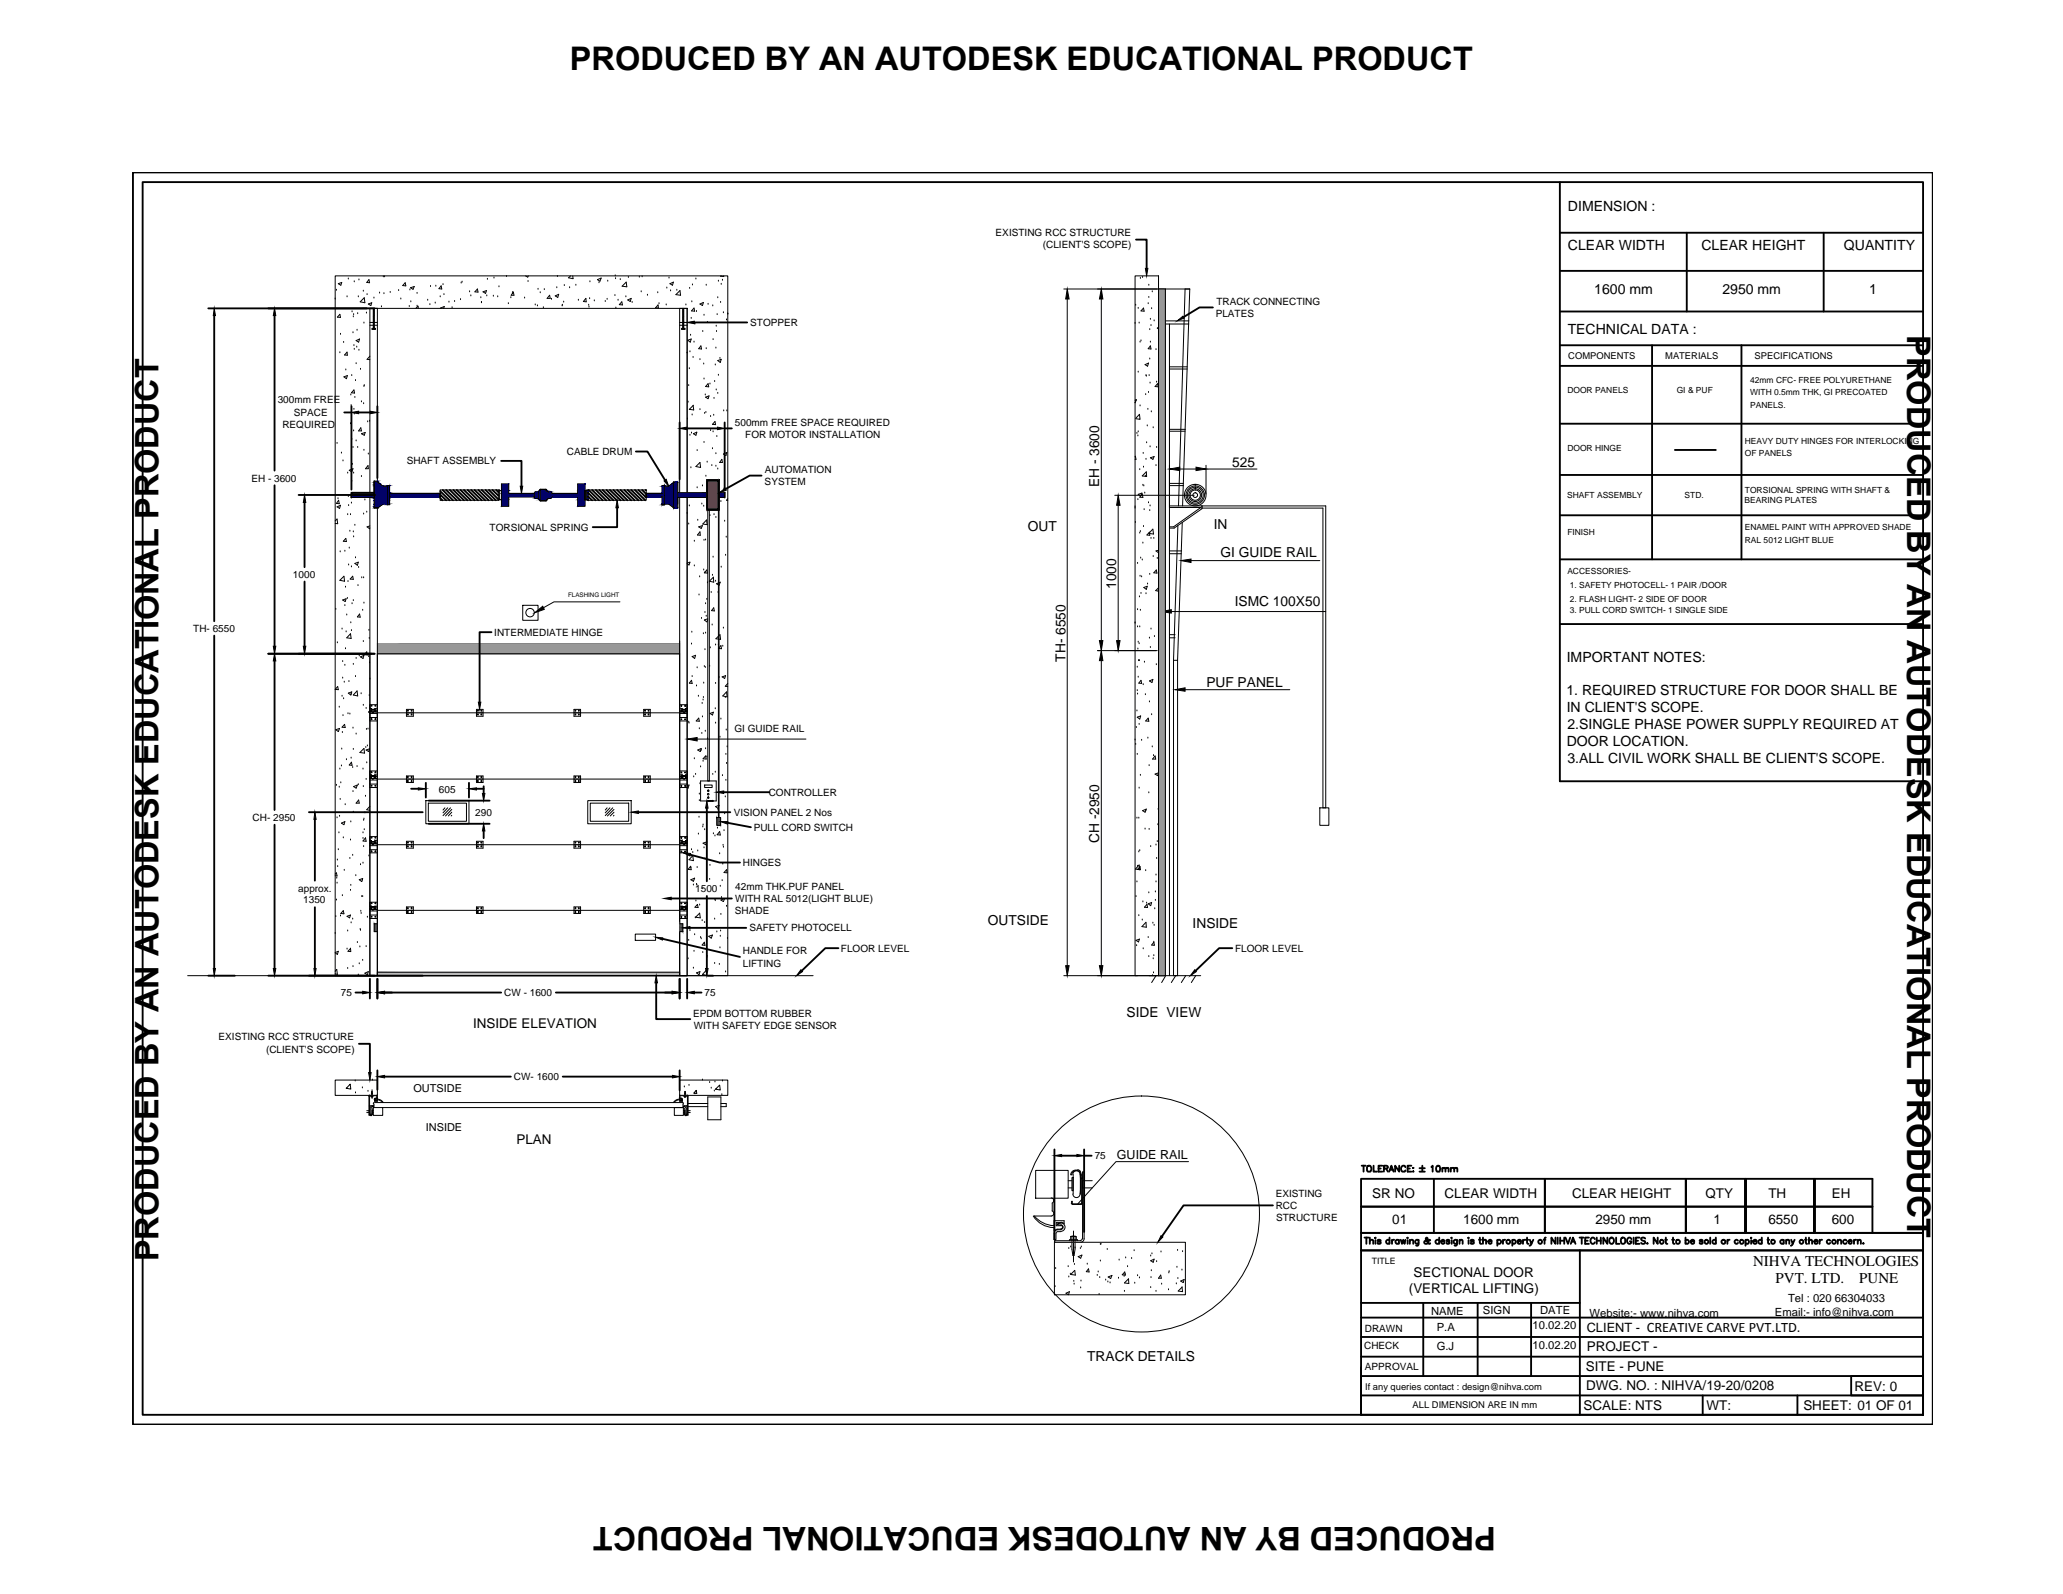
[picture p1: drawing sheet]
<svg xmlns="http://www.w3.org/2000/svg" width="279mm" height="216mm" viewBox="0 0 279 216" stroke-linecap="round" stroke-linejoin="round" font-family="sans-serif">
<defs><g id="words">
<g font-size="4.4">
<text x="77.2" y="9.5">PRODUCED BY AN AUTODESK EDUCATIONAL PRODUCT</text>
<text x="258.3" y="45.4" transform="rotate(90 258.3 45.4)">PRODUCED BY AN AUTODESK EDUCATIONAL PRODUCT</text>
<text x="21.5" y="170.8" transform="rotate(-90 21.5 170.8)">PRODUCED BY AN AUTODESK EDUCATIONAL PRODUCT</text>
<text x="202.6" y="206.8" transform="rotate(180 202.6 206.8)">PRODUCED BY AN AUTODESK EDUCATIONAL PRODUCT</text>
</g>
<g font-size="2">
<text x="237.4" y="171.5">NIHVA TECHNOLOGIES</text>
<text x="240.5" y="173.8">PVT. LTD.</text>
<text x="251.8" y="173.8">PUNE</text>
</g>
<g font-size="1.9">
<text x="212.4" y="28.6">DIMENSION :</text>
<text x="212.4" y="33.9">CLEAR WIDTH</text>
<text x="230.4" y="33.9">CLEAR HEIGHT</text>
<text x="249.7" y="33.9">QUANTITY</text>
<text x="215.9" y="39.8">1600 mm</text>
<text x="233.3" y="39.8">2950 mm</text>
<text x="253.2" y="39.8">1</text>
<text x="212.3" y="45.3">TECHNICAL DATA :</text>
<text x="148.9" y="66" transform="rotate(-90 148.9 66)">EH - 3600</text>
<text x="166.9" y="63.2">525</text>
<text x="139.2" y="71.9">OUT</text>
<text x="164.4" y="71.7">IN</text>
<text x="165.3" y="75.5">GI GUIDE RAIL</text>
<text x="151.2" y="79.8" transform="rotate(-90 151.2 79.8)">1000</text>
<text x="167.2" y="82.1">ISMC 100X50</text>
<text x="144.3" y="89.6" transform="rotate(-90 144.3 89.6)">TH- 6550</text>
<text x="212.2" y="89.6">IMPORTANT NOTES:</text>
<text x="163.4" y="93">PUF PANEL</text>
<text x="212.1" y="94.2">1. REQUIRED STRUCTURE FOR DOOR SHALL BE</text>
<text x="212.2" y="96.5">IN CLIENT'S SCOPE.</text>
<text x="212.2" y="101">DOOR LOCATION.</text>
<text x="212.3" y="98.7">2.SINGLE PHASE POWER SUPPLY REQUIRED AT</text>
<text x="212.3" y="103.4">3.ALL CIVIL WORK SHALL BE CLIENT'S SCOPE.</text>
<text x="148.9" y="114.2" transform="rotate(-90 148.9 114.2)">CH -2950</text>
<text x="133.8" y="125.3">OUTSIDE</text>
<text x="161.5" y="125.7">INSIDE</text>
<text x="152.6" y="137.7">SIDE VIEW</text>
<text x="147.2" y="184.3">TRACK DETAILS</text>
</g>
<g font-size="1.8">
<text x="64.1" y="139.2">INSIDE ELEVATION</text>
<text x="69.9" y="154.9">PLAN</text>
<text x="185.9" y="162.2">SR NO</text>
<text x="188.6" y="165.8">01</text>
<text x="195.6" y="162.2">CLEAR WIDTH</text>
<text x="198.2" y="165.7">1600 mm</text>
<text x="212.9" y="162.2">CLEAR HEIGHT</text>
<text x="216.1" y="165.7">2950 mm</text>
<text x="231" y="162.2">QTY</text>
<text x="232.1" y="165.8">1</text>
<text x="239.5" y="162.2">TH</text>
<text x="239.5" y="165.7">6550</text>
<text x="248.1" y="162.2">EH</text>
<text x="248.1" y="165.7">600</text>
<text x="191.4" y="172.9">SECTIONAL DOOR</text>
<text x="190.8" y="175.1">(VERTICAL LIFTING)</text>
<text x="214.8" y="185.7">SITE - PUNE</text>
<text x="214.9" y="183">PROJECT -</text>
<text x="214.5" y="191">SCALE: NTS</text>
<text x="214.8" y="188.3">DWG. NO. : NIHVA/19-20/0208</text>
<text x="231.1" y="191">WT:</text>
<text x="244.2" y="191">SHEET: 01 OF 01</text>
<text x="251.2" y="188.4">REV: 0</text>
</g>
<g font-size="1.7">
<text x="151.3" y="157">GUIDE RAIL</text>
<text x="214.9" y="180.4">CLIENT - CREATIVE CARVE PVT.LTD.</text>
</g>
<g font-size="1.5">
<text x="56" y="147.9">OUTSIDE</text>
<text x="57.7" y="153.2">INSIDE</text>
<text x="193.8" y="178.1">NAME</text>
<text x="200.8" y="178">SIGN</text>
<text x="208.6" y="178">DATE</text>
<text x="215.3" y="178.3">Website:- www.nihva.com</text>
<text x="240.4" y="178.3">Email:- info@nihva.com</text>
<text x="242.2" y="176.3">Tel : 020 66304033</text>
<text x="194.6" y="180.2">P.A</text>
<text x="194.6" y="182.9">G.J</text>
<text x="207.6" y="180">10.02.20</text>
<text x="207.6" y="182.7">10.02.20</text>
</g>
<g font-size="1.4">
<text x="134.8" y="32">EXISTING RCC STRUCTURE</text>
<text x="141.2" y="33.6">(CLIENT'S SCOPE)</text>
<text x="164.7" y="41.3">TRACK CONNECTING</text>
<text x="101.6" y="44.1">STOPPER</text>
<text x="164.6" y="43">PLATES</text>
<text x="37.6" y="54.6">300mm FREE</text>
<text x="38.2" y="57.9">REQUIRED</text>
<text x="39.8" y="56.3">SPACE</text>
<text x="99.5" y="57.7">500mm FREE SPACE REQUIRED</text>
<text x="100.9" y="59.3">FOR MOTOR INSTALLATION</text>
<text x="34.1" y="65.2">EH - 3600</text>
<text x="55.1" y="62.9">SHAFT ASSEMBLY</text>
<text x="76.8" y="61.6">CABLE DRUM</text>
<text x="103.6" y="65.7">SYSTEM</text>
<text x="103.6" y="64.1">AUTOMATION</text>
<text x="66.3" y="71.9">TORSIONAL SPRING</text>
<text x="39.7" y="78.3">1000</text>
<text x="26.2" y="85.6">TH- 6550</text>
<text x="66.9" y="86.1">INTERMEDIATE HINGE</text>
<text x="99.5" y="99.1">GI GUIDE RAIL</text>
<text x="59.5" y="107.3">605</text>
<text x="104.1" y="107.8">CONTROLLER</text>
<text x="34.2" y="111.2">CH- 2950</text>
<text x="64.4" y="110.5">290</text>
<text x="99.4" y="110.5">VISION PANEL 2 Nos</text>
<text x="102.1" y="112.6">PULL CORD SWITCH</text>
<text x="100.6" y="117.3">HINGES</text>
<text x="40.4" y="120.8">approx.</text>
<text x="41.1" y="122.4">1350</text>
<text x="94.2" y="120.8">1500</text>
<text x="99.5" y="123.9">SHADE</text>
<text x="99.6" y="120.6">42mm THK.PUF PANEL</text>
<text x="99.6" y="122.2">WITH RAL 5012(LIGHT BLUE)</text>
<text x="100.6" y="129.3">HANDLE FOR</text>
<text x="100.6" y="130.9">LIFTING</text>
<text x="101.5" y="126.1">SAFETY PHOTOCELL</text>
<text x="113.9" y="128.9">FLOOR LEVEL</text>
<text x="167.3" y="128.9">FLOOR LEVEL</text>
<text x="46.2" y="134.9">75</text>
<text x="68.3" y="134.9">CW - 1600</text>
<text x="93.9" y="137.7">EPDM BOTTOM RUBBER</text>
<text x="95.4" y="134.9">75</text>
<text x="29.6" y="140.9">EXISTING RCC STRUCTURE</text>
<text x="36" y="142.6">(CLIENT'S SCOPE)</text>
<text x="94" y="139.3">WITH SAFETY EDGE SENSOR</text>
<text x="69.6" y="146.3">CW- 1600</text>
<text x="148.3" y="157">75</text>
<text x="172.8" y="162.1">EXISTING</text>
<text x="172.8" y="163.8">RCC</text>
<text x="172.8" y="165.4">STRUCTURE</text>
<text x="184.8" y="182.7">CHECK</text>
<text x="184.8" y="180.4">DRAWN</text>
<text x="184.8" y="185.6">APPROVAL</text>
</g>
<g font-size="1.3">
<text x="212.4" y="48.6">COMPONENTS</text>
<text x="225.5" y="48.6">MATERIALS</text>
<text x="237.6" y="48.6">SPECIFICATIONS</text>
<text x="184.9" y="188.2">If any queries contact : design@nihva.com</text>
<text x="191.3" y="190.7">ALL DIMENSION ARE IN mm</text>
</g>
<text font-size="1.2" x="185.8" y="171.2">TITLE</text>
<g font-size="1.1">
<text x="212.3" y="53.2">DOOR PANELS</text>
<text x="227.1" y="53.2">GI &amp; PUF</text>
<text x="237" y="51.9">42mm CFC- FREE POLYURETHANE</text>
<text x="237" y="53.5">WITH 0.5mm THK, GI PRECOATED</text>
<text x="237" y="55.2">PANELS.</text>
<text x="212.3" y="61">DOOR HINGE</text>
<text x="236.3" y="60.1">HEAVY DUTY HINGES FOR INTERLOCKING</text>
<text x="236.3" y="61.7">OF PANELS</text>
<text x="212.2" y="67.5">SHAFT ASSEMBLY</text>
<text x="228.1" y="67.5">STD.</text>
<text x="236.3" y="68.2">BEARING PLATES</text>
<text x="236.3" y="66.8">TORSIONAL SPRING WITH SHAFT &amp;</text>
<text x="236.3" y="71.7">ENAMEL PAINT WITH APPROVED SHADE</text>
<text x="212.3" y="72.4">FINISH</text>
<text x="212.3" y="77.7">ACCESSORIES-</text>
<text x="236.3" y="73.6">RAL 5012 LIGHT BLUE</text>
<text x="212.6" y="79.7">1. SAFETY PHOTOCELL- 1 PAIR /DOOR</text>
<text x="212.6" y="81.5">2. FLASH LIGHT- 2 SIDE OF DOOR</text>
<text x="212.6" y="83.1">3. PULL CORD SWITCH- 1 SINGLE SIDE</text>
</g>
<text font-size=".8" x="76.9" y="80.9">FLASHING LIGHT</text>
</g></defs>
<!-- layer: at_Rect -->
<path d="M51.1 131.7h40.9v.5h-40.9zM51.1 132.2v-43.7h40.9v43.7" fill="none" stroke="#000" stroke-width=".14"/>
<!-- layer: 0 -->
<path d="M51.1 132.2h40.9" fill="none" stroke="#a6a6a6" stroke-width=".14"/>
<g fill="none" stroke="#000" stroke-width=".25">
<path d="M18 23.4h243.8v169.5h-243.8zM19.3 24.7h241.1v166.9h-241.1zM153.9 32.5h1.4v3.9M211.3 24.7v81.1h49.1M211.3 31.5h49.1M211.3 36.7h49.1M228.4 31.5v10.7M247 31.5v10.7M28.2 41.8h22.5M29 42.7v41.4M37.2 42.7v21M46.6 55.9h1"/>
<path d="M47.6 55v11.3M48.6 55.9h1.5M51.1 55v9.8M92 57.2v7.7M93 58h4.2M94 43.7h7.2M98.1 57.2v9.1M98.1 58h1M164.3 41.6h-1.9l-2.1 1.4M211.3 42.2h49.1M211.3 46.8h49.1M211.3 57.4h49.1"/>
<path d="M211.3 49.6h49.1M223.7 46.8v29M235.9 46.8v29M37.2 65.7v21.8M40.4 67h10.4M41.2 68.1v8.7M41.2 78.8v8.7M50.7 66.7h-3.1v.7M50.7 65.2v2.2M50.7 68.8h.5M52.8 66.8v.5M59.6 66.5l1.3 1.3"/>
<path d="M59.6 67l.8 .8M59.6 67.5l.3 .3M59.6 66.8v.5M60 66.4l1.4 1.4M60.4 66.4l1.5 1.4M60.9 66.4l1.4 1.4M61.4 66.4l1.4 1.4M61.9 66.4l1.4 1.4M62.4 66.4l1.4 1.4M62.8 66.4l1.5 1.4M63.3 66.4l1.4 1.4M63.8 66.4l1.4 1.4"/>
<path d="M64.3 66.4l1.4 1.4M64.8 66.4l1.4 1.4M65.2 66.4l1.5 1.4M65.8 66.4l1.4 1.4M66.2 66.4l1.3 1.2M66.7 66.4l.8 .7M67.2 66.4l.3 .3M67.9 62.4h2.7v3.5M73.2 66.3h.8M73.2 67.8h.8M79.2 66.4v1.3M79.6 66.7l1.1 1.1"/>
<path d="M79.6 67.3l.6 .5M79.6 67.7l.1 .1M79.7 66.4l1.4 1.4M80.2 66.4l1.4 1.4M80.7 66.4l1.4 1.4M81.2 66.4l1.4 1.4M81.6 66.4l1.5 1.4M82.1 66.4l1.4 1.4M82.6 66.4l1.4 1.4M83.1 66.4l1.4 1.4M83.6 68.8v2.6h-3.3M83.6 66.4l1.4 1.4"/>
<path d="M84 66.4l1.5 1.4M84.6 66.4l1.4 1.4M85 66.4l1.5 1.4M85.5 66.4l1.4 1.4M86 66.4l1.4 1.4M86.1 61.2h1.6l2.4 3.8M86.5 66.4l1 1M87 66.4l.5 .5M87.4 66.4h.1M87.5 66.8v.5M89.7 68.4h.3M91.2 65.3v3.5"/>
<path d="M95.8 65.1h1.5v3.9h-1.5zM98.1 66.7v.7M103.1 64.4h-1.6l-3.2 1.8M211.3 64.3h49.1M211.3 69.8h49.1M211.3 75.8h49.1M226.8 60.9h5.6M29 86.1v45.1M36.3 88.5h14.4M37.2 89.5v20.2M66.6 85.6h-1.6v9.5M211.3 84.5h49.1"/>
<path d="M37.2 111.7v19.5M41.8 110h15.4M42.6 111v8.3M55.7 106.8h1M57.7 106v2M58.1 108.4h8.2M58.1 111.6h8.2M63.5 106v2M64.5 106.8h1M65.5 106.5v1M65.5 112.6v.9M86.5 110h12.4"/>
<path d="M93.5 115.8l4 1h2.7M95.7 109.5v9.9M95.9 108.5h.7M98 107.3h6.2M98.6 111.4l3.1 .6M28.2 132.2h3.6M36.3 132.2h20.9M42.6 122.9v8.3M48.1 134.4h1M50.1 132.6v2.6M51.1 132.6v2.6M52.1 134.4h15.8"/>
<path d="M75.3 134.4h15.7M88.9 133.1v4.9h4.6M89.7 127.2l10.5 2.4M90.9 121.7h8.2M92 132.6v2.6M93.1 132.6v2.6M93.4 125.7h7.7M94 134.4h1M95.7 121.4v9.8M95.9 132.2h.7M113.6 128.4h-1.8l-3.2 3.1M166.9 128.4h-1.8l-3.2 3.1"/>
<path d="M48.6 141.4h1.5v3.9M51.1 145v2.6M52.1 145.8h17.1M76.2 145.8h14.9M92 145v2.7M142.8 155.7v12.2M143.8 156.5h2.1M146.8 155.7v11.2M146.8 156.5h1M184.4 157.9h.6M184.7 157.9v.8M185.3 157.9a.4 .4 0 0 1 .4 .2 .4 .4 0 0 1-.1 .5v.1h-.3a.49 .49 0 0 1 0-.8z"/>
<path d="M186 157.9v.8h.5M186.7 158.3h.3M187.2 157.9h-.5v.8h.5M187.4 158.3l.5-.1 .1-.1-.2-.2h-.4v.8M187.7 158.3l.3 .4M188.1 158.7l.3-.8 .3 .8M188.2 158.4h.5M189.5 157.9v.8l-.6-.8v.8M190.3 158.1a.3 .3 0 0 0-.3-.2 .3 .3 0 0 0-.2 .3v.2a.31 .31 0 0 0 .2 .3 .31 .31 0 0 0 .3-.2M190.6 158.3h.3M191.1 157.9h-.5v.8h.5M191.4 158.2h.1"/>
<path d="M191.4 158.7h.1M192.2 158.7h.8M192.2 158.2h.8M192.6 157.9v.7M193.9 158.1l.1-.2v.8M194.2 159.7v7.3M194.6 157.9a.24 .24 0 0 1 .4 .2v.6a.42 .42 0 0 1-.5-.2 .42 .42 0 0 1 .1-.6zM195.3 158.3l.2-.1h.2l.1 .5M195.3 158.2v.5M195.8 158.3l.1-.1h.2l.1 .5M196.5 158.3l.1-.1h.3v.5M196.5 158.2v.5"/>
<path d="M196.9 158.3l.1-.1h.3l.1 .5M209.2 159.7v7.3M245.7 159.7v7.3zM245.7 159.7v7.3M260.4 159.7v7.3h-76.1v-7.3h69.3v7.3M172.4 163.3h-12.1l-2.9 4.2M184.3 167h76.1v24.6h-76.1v-22.2h76.1h-76.1zM184.3 178.5h76.1M184.3 176.5h29.7M184.3 163.4h69.3M184.8 167.6h.5M185.1 167.6v.9"/>
<path d="M185.5 168.1l.2-.2 .2 .1 .1 .5M185.5 167.6v.9M186.3 167.6v.1zM186.3 168v.5M187 168l-.2-.1-.2 .1v.1l.4 .2-.2 .2-.2-.1v-.1M188.2 168a.26 .26 0 0 0-.4 0 .26 .26 0 0 0 0 .4 .26 .26 0 0 0 .4-.1M188.2 167.6v.9M188.5 167.9v.6M188.8 167.9l-.2 .1-.1 .1M189.5 168a.26 .26 0 0 0-.4 0 .26 .26 0 0 0 0 .4 .26 .26 0 0 0 .4-.1M189.5 167.9v.6M189.7 167.9l.2 .6 .1-.6 .2 .6 .1-.6"/>
<path d="M190.6 167.6v.1zM190.6 168v.5M190.9 168.1l.2-.2 .3 .1v.5M190.9 167.9v.6M192.1 167.9v.7l-.1 .1h-.2M192.1 168a.26 .26 0 0 0-.4 0 .26 .26 0 0 0 0 .4 .26 .26 0 0 0 .4-.1M192.8 176.5v9.9M193.7 168l-.1-.1-.2 .3a.29 .29 0 0 1-.2 .3 .29 .29 0 0 1-.3-.2l.1-.2 .3-.2 .1-.1-.2-.2-.1 .2v.2l.4 .4 .1 .1 .1-.1M194.9 168a.28 .28 0 0 0-.4 0 .28 .28 0 0 0 0 .4 .28 .28 0 0 0 .4-.1M194.9 167.6v.9M195.2 168.1h.4a.25 .25 0 0 0-.3-.2 .25 .25 0 0 0-.1 .4l.2 .2 .2-.2M196.3 168l-.2-.1-.2 .1 .4 .2v.2l-.2 .1-.2-.2"/>
<path d="M196.6 167.6v.1zM196.6 168v.5M197.3 167.9v.7l-.1 .1h-.2M197.3 168a.26 .26 0 0 0-.4 0 .26 .26 0 0 0 0 .4 .26 .26 0 0 0 .4-.1M197.7 168.1l.1-.2 .2 .1 .1 .5M197.7 167.9v.6M198.9 167.6v.1zM198.9 168v.5M199.6 168l-.2-.1-.2 .1v.1l.4 .2-.2 .2-.2-.1v-.1M200.1 176.5v9.9M200.3 167.9h.3M200.4 167.6v.7l.1 .1 .1 .1"/>
<path d="M200.8 168.1l.3-.2 .2 .1v.5M200.8 167.6v.9M201.6 168.1h.4a.25 .25 0 0 0-.3-.2 .25 .25 0 0 0-.1 .4l.2 .2 .2-.2M202.8 168a.28 .28 0 0 1 .4 0 .28 .28 0 0 1 0 .4 .28 .28 0 0 1-.4-.1M202.8 167.9v.8M203.6 167.9v.6M203.8 167.9l-.2 .2M204.8 168a.26 .26 0 0 1 .4 0 .26 .26 0 0 1 0 .4 .26 .26 0 0 1-.4-.1M204.8 167.9v.8M205.5 168.1h.5a.27 .27 0 0 0-.5-.1 .27 .27 0 0 0 .2 .5l.3-.2M206.3 167.9v.6M206.6 167.9l-.2 .1-.1 .1"/>
<path d="M206.7 167.9h.3M206.8 167.6v.7l.1 .1 .1 .1M207.2 167.9l.2 .6 .3-.6M207.4 176.5v9.9M207.4 168.5l-.2 .2M209.1 167.9h.2M209.4 167.6l-.2 .2v.7M210.7 167.6v.9l-.6-.9v.9M211 167.6v.9M211.3 167.6v.9M211.3 168h.6M211.9 167.6v.9"/>
<path d="M212 167.6l.4 .9 .3-.9M212.7 168.5l.3-.9 .4 .9M212.9 168.2h.3M213.9 167.6h.6M214 169.4v22.2M214.2 167.6v.9M214.7 168h.3M215.2 167.6h-.5v.9h.5M216 167.8a.3 .3 0 0 0-.4-.2 .3 .3 0 0 0-.2 .4 .33 .33 0 0 0 .1 .4 .33 .33 0 0 0 .5-.1M216.3 168h.5M216.3 167.6v.9M216.8 167.6v.9"/>
<path d="M217.7 167.6v.9l-.6-.9v.9M218 167.8a.39 .39 0 0 1 .6 .1 .39 .39 0 0 1-.2 .5 .4 .4 0 0 1-.5-.2 .4 .4 0 0 1 .1-.4zM218.9 167.6v.9h.4M219.6 167.8a.34 .34 0 0 1 .4-.1 .34 .34 0 0 1 .1 .4 .3 .3 0 0 1-.3 .4 .3 .3 0 0 1-.3-.4zM221 167.8a.33 .33 0 0 0-.5-.1 .33 .33 0 0 0-.1 .4 .3 .3 0 0 0 .3 .4 .3 .3 0 0 0 .3-.4h-.3M221.2 167.6v.9M221.5 168h.3M222.1 167.6h-.6v.9h.6M222.8 167.8l-.2-.2-.3 .2 .1 .2 .3 .1 .1 .1v.1l-.2 .2-.3-.2M223.1 168.4h.1zM224.5 167.6v.9l-.5-.9v.9M225.5 167.9h.3"/>
<path d="M225.6 167.6v.7l.1 .1 .1 .1M226.5 167.9h.3M226.6 167.6v.7v.1l.2 .1M228.3 168a.26 .26 0 0 1 .4 0 .26 .26 0 0 1 0 .4 .26 .26 0 0 1-.4-.1M228.3 167.6v.9M228.3 167v-7.3v7.3M229 168.1h.5a.25 .25 0 0 0-.4-.2 .25 .25 0 0 0-.1 .4l.2 .2 .3-.2M230.6 168l-.1-.1-.3 .1v.1l.4 .1v.1l-.1 .2-.3-.2M231.6 167.6v.9M232.4 168a.26 .26 0 0 0-.4 0 .26 .26 0 0 0 0 .4 .26 .26 0 0 0 .4-.1M232.4 167.6v.9M233.9 167.9v.6"/>
<path d="M234.2 167.9l-.3 .2M235.4 168a.26 .26 0 0 0-.4 0 .26 .26 0 0 0 0 .4 .26 .26 0 0 0 .4-.1M236.4 168a.26 .26 0 0 1 .4 0 .26 .26 0 0 1 0 .4 .26 .26 0 0 1-.4-.1M236.4 167v-7.3v7.3M236.4 167.9v.8M237.2 167.6v.1zM237.2 168v.5M237.4 168.1h.5a.28 .28 0 0 0-.4-.1 .28 .28 0 0 0 0 .5 .28 .28 0 0 0 .4-.2M238.6 168a.26 .26 0 0 0-.4 0 .26 .26 0 0 0 0 .4 .26 .26 0 0 0 .4-.1M238.6 167.6v.9M239.4 167.9h.2M239.5 167.6v.7v.1l.2 .1"/>
<path d="M241.6 168a.26 .26 0 0 0-.4 0 .26 .26 0 0 0 0 .4 .26 .26 0 0 0 .4-.1M241.6 167.9v.6M241.9 168.1l.2-.2 .2 .1v.5M241.9 167.9v.6M242.6 167.9l.2 .6 .2-.6M242.8 168.5l-.3 .2M244.4 167.9h.3M244.6 167.6v.7l.1 .2M245 168.1l.2-.2 .2 .1v.5M245 167.6v.9M245.7 168.1h.5a.25 .25 0 0 0-.4-.2 .25 .25 0 0 0 0 .4l.1 .2 .3-.2M246.4 167.9v.6"/>
<path d="M246.8 167.9l-.2 .1-.2 .1M247.9 168a.26 .26 0 0 0-.4 0 .26 .26 0 0 0 0 .4 .26 .26 0 0 0 .4-.1M248.9 168.1l.2-.2 .2 .1 .1 .5M248.9 167.9v.6M250.1 168a.26 .26 0 0 0-.4 0 .26 .26 0 0 0 0 .4 .26 .26 0 0 0 .4-.1M250.3 168.1h.5a.25 .25 0 0 0-.4-.2 .25 .25 0 0 0 0 .4l.1 .2 .3-.2M251.1 167.9v.6M251.4 167.9l-.2 .1-.1 .1M251.6 168.1l.2-.2 .2 .1v.5M251.6 167.9v.6M252.3 168.4h.1zM184.3 186.4h76.1"/>
<path d="M184.3 183.8h76.1M184.3 181.1h76.1M184.3 189h76.1M230.6 189v2.6M243.4 189v2.6M250.7 186.4h9.7v2.6h-9.7z"/>
<circle cx="204.3" cy="168.2" r=".27"/>
<circle cx="208.6" cy="168.2" r=".27"/>
<circle cx="225.1" cy="168.2" r=".27"/>
<circle cx="227.2" cy="168.2" r=".28"/>
<circle cx="231.1" cy="168.2" r=".27"/>
<circle cx="233.4" cy="168.2" r=".28"/>
<circle cx="235.9" cy="168.2" r=".27"/>
<circle cx="240.1" cy="168.2" r=".27"/>
<circle cx="244" cy="168.2" r=".27"/>
<circle cx="248.4" cy="168.2" r=".27"/>
</g>
<g fill="#000" stroke="#000" stroke-width=".14">
<path d="M155.1 36.4h.4l-.2 1zM29 41.8l.2 .9h-.3zM37.2 41.8l.2 .9h-.4zM47.6 55.9l1-.2v.3zM50.1 55.7l1 .2-1 .1zM92 58l1-.1v.3zM93.1 43.7l.9-.2v.3zM97.2 57.9l.9 .1-.9 .2zM144.5 39.1l.3 1.4h-.5zM149.2 39.1l.2 1.4h-.5zM159.4 43.5l.8-.7 .2 .3zM41.2 67l.2 1.1h-.3z"/>
<path d="M70.5 65.9h.3l-.2 .9zM83.6 67.8l.1 1h-.3zM89.9 65.1l.3-.2 .4 1zM97.4 66.7l.8-.6 .2 .3zM151.4 67.1l.3 1.3h-.5zM158.4 63.5l1.4-.2v.4zM159.9 75.9l1.4-.2v.5zM162 63.3l1.3 .2-1.3 .2zM37.2 88.5l.2 1h-.4zM37 87.5h.4l-.2 1zM41.1 87.5h.3l-.2 1zM64.8 95.1h.3l-.1 1z"/>
<path d="M72.4 83l1.1-.9 .2 .4zM149.2 88.1l.2 1.4h-.5zM148.9 86.8h.5l-.2 1.3zM151.2 86.8h.5l-.3 1.3zM157.3 82.8l1.3-.2v.4zM159.1 93.4l1.4-.2v.4zM42.6 110l.2 1h-.3zM56.7 106.7l1 .1-1 .2zM63.5 106.8l1-.1v.3zM65.3 107.5h.4l-.2 .9zM65.5 111.6l.2 1h-.4zM85.5 110l1-.2v.4z"/>
<path d="M92.6 115.5l.9 .1-.1 .3zM93.1 100.1l1.3-.2v.5zM95.7 108.5l.2 1h-.3zM97 107.3l1-.2v.4zM97.6 111.3h1l-.1 .3zM28.9 131.2h.3l-.2 1zM37 131.2h.4l-.2 1zM42.5 131.2h.3l-.2 1zM49.1 134.3l1 .1-1 .2zM51.1 134.4l1-.1v.3zM88.9 132.2l.1 .9h-.3zM88.8 126.9l1 .1-.1 .3z"/>
<path d="M89.9 121.7l1-.2v.4zM91 134.3l1 .1-1 .2zM92.5 125.7l.9-.2v.3zM93.1 134.4l.9-.1v.3zM95.6 131.2h.3l-.2 1zM108.5 131.3l.2 .3-.8 .6zM144.3 130.8h.5l-.3 1.4zM148.9 130.8h.5l-.2 1.4zM161.8 131.3l.2 .3-.8 .6zM49.9 145.3h.4l-.2 1zM51.1 145.8l1-.1v.3zM91.1 145.7l.9 .1-.9 .2z"/>
<path d="M142.8 156.5l1-.1v.3zM145.9 156.4l.9 .1-.9 .2zM157.2 167.4l.3 .1-.7 .8z"/>
</g>
<path d="M51.1 131.7v.5h40.9zM51.1 131.7h40.9v.5z" fill="#bababa" stroke="#bababa" stroke-width=".14"/>
<!-- layer: at_Entity -->
<g fill="none" stroke="#000" stroke-width=".14">
<path d="M50.1 96h.2v.1v-.1zM50.1 96.4h1M50.1 96.2h1M50.1 96.6h1M50.1 97.2h1M50.2 96.3v-.1v.1h.1h-.2h.2v.1M50.2 96.2h.1M50.3 96.1h.5h-.5M50.3 96.1h.1M50.3 96.3h.1M50.4 96.4v.1h.2v-.1M50.6 96.4v-.1h.3v.1"/>
<path d="M50.8 96.1v.2h.1h-.1M50.8 96h.1M50.9 96l-.1 .1M51.1 96h-.3v.1M51.1 95.4h-1v.6M92 96h.4v.1M92 95.4h1.1v.6M92 96.4h1.1M92 96.2h1.1M92 96.6h1.1M92 97.2h1.1M92.3 96h.1v.1"/>
<path d="M92.3 96.4v-.1h.2v.1M92.4 96.1v.2h-.1h.1M92.4 96h.1M92.6 96.4v.1h.1v-.1M92.9 96.1h-.5h.5M92.9 96.1h.1M92.9 96v.1v-.1h.2zM92.9 96.3h.1M92.9 96.3v-.1v.1h.2h-.2v.1M92.9 96.2h.1M50.1 113.9h.2v.1v-.1zM50.1 105h.2v.1v-.1z"/>
<path d="M50.1 105.4h1M50.1 105.2h1M50.1 105.6h1M50.1 106.2h1M50.1 114.3h1M50.1 114.1h1M50.1 114.5h1M50.1 115.1h1M50.2 114.2v-.1v.1h.1h-.2h.2v.1M50.2 114.1h.1M50.2 105.3v-.1v.1h.1h-.2h.2v.1M50.2 105.2h.1"/>
<path d="M50.3 114h.5h-.5M50.3 105.1h.5h-.5M50.3 105.1h.1M50.3 105.3h.1M50.3 113.9v.1M50.3 114.2h.1M50.4 105.4v.1h.2v-.1M50.4 114.3v.1h.2v-.1M50.6 114.3v-.1h.3v.1M50.6 105.4v-.1h.3v.1M50.8 113.9h.1M50.8 114v.2h.1h-.1"/>
<path d="M50.8 105h.1M50.8 105.1v.2h.1h-.1M50.8 105.3h.1M50.9 113.9h-.1v.1M50.9 105h-.1v.1M51.1 113.9h-.3v.1M51.1 113.3h-1v.6M51.1 105h-.3v.1M51.1 104.4h-1v.6M92 105h.4v.1M92 104.4h1.1v.6M92 113.9h.4v.1"/>
<path d="M92 113.3h1.1v.6M92 105.4h1.1M92 105.2h1.1M92 105.6h1.1M92 106.2h1.1M92 114.3h1.1M92 114.1h1.1M92 114.5h1.1M92 115.1h1.1M92.3 105h.1v.1M92.3 105.4v-.1h.2v.1M92.3 113.9h.1v.1"/>
<path d="M92.3 114.3v-.1h.2v.1M92.4 105h.1M92.4 105.1v.2h-.1h.1M92.4 105.3h.1M92.4 113.9h.1M92.4 114v.2h-.1h.1M92.6 105.4v.1h.1v-.1M92.6 114.3v.1h.1v-.1M92.9 105.1h-.5h.5M92.9 105.1h.1M92.9 105v.1v-.1h.2zM92.9 105.3h.1"/>
<path d="M92.9 114h-.5h.5M92.9 113.9v.1v-.1h.2zM92.9 113.9v.1M92.9 114.2h.1M92.9 105.3v-.1v.1h.2h-.2v.1M92.9 105.2h.1M92.9 114.2v-.1v.1h.2h-.2v.1M92.9 114.1h.1M25.4 132.2h84.7M50.1 122.8h.2zM50.1 123.2h1M50.1 123h1"/>
<path d="M50.1 123.4h1M50.1 123.9h1M50.2 123h.1h-.2h.2v.2M50.2 122.9v.1M50.3 122.8h.5h-.5M50.3 122.8h.1M50.3 123h.1M50.4 123.2v.1h.2v-.1M50.6 123.2v-.2h.3v.2M50.8 122.8v.2h.1h-.1M50.8 123h.1M50.8 122.7v.1"/>
<path d="M50.9 122.8h-.1M51.1 122.8h-.3M51.1 122.2h-1v.6M92 122.8h.4M92 122.2h1.1v.6M92 123.2h1.1M92 123h1.1M92 123.4h1.1M92 123.9h1.1M92.3 122.8h.1M92.3 123.2v-.2h.2v.2M92.4 122.8v.2h-.1h.1"/>
<path d="M92.4 123h.1M92.4 122.7v.1M92.6 123.2v.1h.1v-.1M92.9 122.8h-.5h.5M92.9 122.8h.1M92.9 122.8h.2zM92.9 123h.1M92.9 123h.2h-.2v.2M92.9 122.9v.1"/>
</g>
<!-- layer: 0 -->
<g fill="none" stroke="#000" stroke-width=".14">
<path d="M45.4 37.4h53.2v94.8h-53.2zM45.6 39.3h.1M45.8 38.4l.5-.1-.1 .3zM47.2 37.8h.1M48 38.2h.1M48.6 37.9h.1M49.2 39.4h.1M49.7 39.9h.1M50 37.9l.1 .4h-.4zM51.4 39.7h.1M51.9 37.5h.1M52 39.8h.1"/>
<path d="M52.1 37.5h.1M52.8 39.6h.1M54 39.4h.1M54.9 38.3l.1 .4h-.5zM55.5 39.3h.1M55.6 39l.5-.2-.2 .4zM56.5 39.7h.1M58.3 38.8h.1M59 38.8h.1M59.7 38.7l.1 .4h-.3zM60 38.6h.1M60.1 39.9h.1"/>
<path d="M62.5 38.3h.1M62.6 38.2h.1M63.6 39.5h.1M64.7 39.1v.5l-.4-.1zM65.4 39.5l.5-.1-.1 .3zM66 37.8h.1M66.9 37.7h.1M67.6 38.8h.1M68.6 37.5h.1M69.4 39.8h.1M69.4 39.6h.1M69.5 39.6l.1 .4h-.4z"/>
<path d="M71.2 37.4l.3 .1 .1-.1M71.5 38.1h.1M72.9 39.2h.1M73.2 39.7h.1M73.7 39.2h.1M74.4 40l.1 .4h-.4zM75.4 39h.1M75.5 37.5h.1M76.4 38.7h.1M77.1 39h.1M77.3 37.4l-.3 .2M77.6 37.4v.3l-.6-.1"/>
<path d="M78 38.6h.1M79.9 38.2h.1M80.9 37.9l.5-.2-.1 .4zM81.1 38.3h.1M82.3 38.1h.1M83.3 37.4h.1M83.4 37.7h.1M84 37.9h.1M84.3 38.8l.5-.6 .1 .6zM85.1 37.6h.1M86.6 37.5h.1M86.8 39.5h.1"/>
<path d="M87 37.5h.1M87.7 40h.1M89.1 39.7h.1M90.3 39h.1M90.6 37.7h.1M90.7 38.4l.5-.2-.1 .4zM90.8 39.4h.1M91.5 39.9l.6-.5 .1 .6zM91.7 39.3h.1M93.4 39.1h.1M93.8 38.6h.1M94.2 37.8h.1"/>
<path d="M95.6 38.6h.1M97.3 38.1h.1M97.7 38.5h.1M97.7 37.4h-.1l.4 .1v-.1M97.8 38h.1M144.1 39.1h17l-.9 29.4M153.7 37.4h3.2v94.8h-3.2zM154.4 37.7h.1M154.7 37.6h.1M155.6 38.6h.1M156.1 39.5h.1M156.9 39.1h.9v93.1h-.9z"/>
<path d="M160.5 39.1l-.9 29.4M45.4 40.5h.1M46 47.8h.1M46 42.6l.1 .4h-.4zM46.1 45.3h.1M46.5 46.4h.1M46.6 51l.4-.1-.1 .4zM46.8 50.1h.1M47 40.2h.1M47 47.7v.4h-.3zM47.5 57.4h.1M47.5 53.5h.1"/>
<path d="M47.6 54.9h.1M47.6 50.9h.1M47.6 59.5h.1M47.7 42.2h.1M47.8 45.1h.1M47.9 42.9h.1M47.9 58.4h.1M47.9 42.6h.1M47.9 46.8h.1M47.9 55.4h.1M47.9 52.8l.1 .4h-.4zM48 56.1h.1"/>
<path d="M48 47.3h.1M48.1 53.8h.1M48.1 51.5h.1M48.2 49.3h.1M48.2 59.7h.1M48.2 46.1l.5-.2-.1 .4zM48.3 47h.1M48.4 44.7h.1M48.4 42.5h.1M48.5 40.2h.1M48.6 47.4h.1M48.8 40.9l.5-.6 .1 .7z"/>
<path d="M48.8 50h.1M48.9 57.9l.1 .5h-.4zM49 54.4h.1M49 58.7l.5-.1-.2 .4zM49.1 41.8h44M49.2 54.7h.1M49.3 43.8h.1M49.3 52.4h.1M49.3 52.2h.1M49.6 42.4h.1M49.8 57.1h.1M49.9 41.2l.4-.2-.1 .4z"/>
<path d="M50.1 57.1h.1M50.1 41.8h1v90.4h-1zM50.1 48.2l-.4 .5h.4M50.1 44.1h1M50.1 43.7h1M50.4 44.5h.5v.1h-.5zM50.6 41.8v2.7l.1-.1M50.6 40.4h.1M50.6 41.8v.1M50.7 41.8v2.7M50.7 41.9l-.1 .1M50.7 41.9l-.1 .2"/>
<path d="M50.7 42.1l-.1 .1M50.7 42.2l-.1 .1M50.7 42.3l-.1 .1M50.7 42.4l-.1 .2M50.7 42.6l-.1 .1M50.7 42.7l-.1 .1M50.7 42.8l-.1 .1M50.7 42.9l-.1 .1M50.7 43l-.1 .2M50.7 43.2l-.1 .1M50.7 43.3l-.1 .1M50.7 43.4l-.1 .1"/>
<path d="M50.7 43.5l-.1 .1M50.7 43.6l-.1 .2M50.7 44l-.1 .1M50.7 44.1l-.1 .2M50.7 44.3l-.1 .1M50.7 43.8l-.1 .1M50.7 43.9l-.1 .1M51.7 41.6h.1M54.3 40.5h.1M55.4 41.5h.1M55.6 40.9h.1M56.3 41.8l.3-.3 .1 .3"/>
<path d="M56.5 41.5h.1M57.9 40.7h.1M58.2 41.3h.1M58.9 41h.1M59.6 40.2h.1M59.7 41.8v-.1l.5-.2-.1 .3M60.8 40.9h.1M61.2 41.7h.1M61.6 40.8h.1M62.4 40.6h.1M63.8 40.1h.1M65.1 40.3h.1"/>
<path d="M65.2 41h.1M65.9 40.1h.1M66.8 40.1h.1M67.4 40.2h.1M68.8 41.1h.1M69.2 40.3h.1M71 40.4h.1M72.5 41.3h.1M72.8 41.4h.1M73.6 41.7h.1M74.7 40.5h.1M75.2 40.1l.5-.2-.2 .4z"/>
<path d="M76.1 41.4h.1M76.2 41.3h.1M76.3 40.9h.1M78.3 40.7h.1M79.3 40.4l.1 .5-.4-.1zM79.7 41.3h.1M79.8 41.6h.1M79.9 40.5h.1M80.5 40.8h.1M82 40.8h.1M82.2 40.5h.1M83.3 40h.1"/>
<path d="M83.4 41.7h.1M83.7 40.7h.1M84.2 40.9l.1 .4h-.4zM84.8 40.2h.1M85 40.6l.5-.2-.1 .4zM85.6 41h.1M89.1 41.3l.1 .4h-.4zM89.3 41.1h.1M90.2 41.3h.1M92 41.8h1.1v90.4h-1.1zM92 44.1h1.1M92 43.7h1.1"/>
<path d="M92.3 44.5h.5v.1h-.5zM92.5 41.8v2.7M92.6 41.8l-.1 .1M92.6 43.7h.1M92.6 41.9l-.1 .1M92.6 42l-.1 .1M92.6 42.1l-.1 .1M92.6 42.2l-.1 .1M92.6 42.3l-.1 .1M92.6 42.4l-.1 .2M92.6 42.6l-.1 .1M92.6 42.7l-.1 .1"/>
<path d="M92.6 42.8l-.1 .2M92.6 42.9l-.1 .1M92.6 43l-.1 .2M92.6 43.2l-.1 .1M92.6 43.3l-.1 .1M92.6 43.4l-.1 .1M92.6 43.5l-.1 .2M92.6 44l-.1 .1M92.6 44.1l-.1 .2M92.6 44.3l-.1 .1M92.6 44.4l-.1 .1M92.6 43.7l-.1 .1"/>
<path d="M92.6 43.8l-.1 .1M92.6 43.9l-.1 .1M92.6 41.8v2.7M92.9 41.3h.1M93.1 41.8v90.4h-1.1v-45.4M93.1 56.8h.1M93.1 46.1l.5-.2-.1 .4zM93.2 54.5h.1M93.3 52.2h.1M93.4 49.9h.1M93.4 47.7h.1M93.4 59h.1"/>
<path d="M93.5 45.4h.1M93.6 43.1h.1M93.7 58.7h.1M93.7 40.9h.1M93.7 56.2h.1M93.9 48.4h.1M93.9 54.9l.1 .6-.6-.1 .5-.5M93.9 58.7l.5-.2-.2 .5zM94 46.3h.1M94 41.7l.1 .4h-.4zM94.1 43.9h.1M94.3 42.2h.1"/>
<path d="M94.8 48.7h.1M94.8 55.5h.1M94.8 41.2l.5-.2-.2 .4zM94.9 46.8l.1 .5-.4-.1zM95.2 44.9h.1M95.3 49.3h.1M95.3 42.7h.1M95.3 51.3h.1M95.3 59.9h.1M95.4 56h.1M95.5 53.5h.1M95.6 53.8l.4-.2-.1 .4z"/>
<path d="M95.6 55.9h.1M95.6 47.2h.1M95.8 43.7h.1M95.9 41.2h.1M95.9 52l.1 .4h-.4zM96.2 52h.1M96.2 58.3h.1M96.2 56.4h.1M96.5 41.4h.1M96.6 58.5h.1M96.6 46h.1M96.7 56.2h.1"/>
<path d="M96.7 54h.1M96.8 51.7h.1M96.8 57.1l.1 .4h-.4zM96.9 49.4h.1M97 47.1h.1M97 44.2h.1M97 52.8h.1M97 44.9h.1M97.1 59.1h.1M97.1 42.6h.1M97.2 40.3h.1M97.2 53.3h.1"/>
<path d="M97.2 48.8l.5-.1-.1 .4zM97.3 50.8h.1M97.5 48.5h.1M97.6 41h.1M98 42.4h.1M98 55.7h.1M98.4 43.3h.1M98.4 55.7h.1M98.6 42.5h.1M144.5 40.5v90.3M149.2 40.5v46.3M153.7 43.8h.1"/>
<path d="M153.7 54.2l.2-.1-.2 .4M153.8 56.7l.5-.6 .1 .7-.6-.1M153.8 41.3h.1M153.9 54.3h.1M154 58.7h.1M154.1 59h.1M154.1 58.5h.1M154.1 41.8h.1M154.1 50.4h.1M154.3 43.8h.1M154.4 46.3h.1M154.4 55h.1"/>
<path d="M154.5 46.2h.1M154.9 41.7l.1 .4h-.5zM155.1 49.4l.4-.2-.1 .4zM155.2 53.5h.1M155.2 50.9h.1M155.3 51h.1M155.3 60h.1M155.4 57.7h.1M155.5 55.4h.1M155.5 41.1h.1M155.5 53.2h.1M155.6 40.3h.1"/>
<path d="M155.6 50.9h.1M155.7 48.6h.1M155.7 44.6h.1M155.8 51.9h.1M155.8 46.3h.1M155.8 43.3h.1M155.8 46.8l.1 .5-.4-.1zM155.9 44.1h.1M155.9 55.8h.1M156 41.8h.1M156.2 57.9h.1M156.3 43.5h.1"/>
<path d="M156.6 47.4h.1M156.6 51.8h.1M156.8 52l.1 .4h-.5zM156.9 44.4h-.2l.2 .2M158.4 49.7h2.4M158.4 50h2.4M158.4 58.2h2.1M158.4 58.4h2.1M45.4 70.6l.2-.3 .1 .6h-.3M45.6 60.1h.1M45.6 68.7l.5-.3-.1 .5zM45.8 67.5h.1"/>
<path d="M45.9 67.8v.4h-.3zM46 78.6l.6-.6 .1 .7zM46.1 74.7h.1M46.2 61.4h.1M46.5 62.4h.1M46.7 74.7h.1M46.8 79.5h.1M46.8 72.9l.1 .4h-.4zM47.1 69.7h.1M47.1 64.1h.1M47.1 78.8h.1M47.2 67.3h.1"/>
<path d="M47.2 76.5h.1M47.2 68.5h.1M47.3 74.2h.1M47.3 63.7l.5-.2-.2 .4zM47.4 72h.1M47.5 69.7h.1M47.6 67.4h.1M47.6 68.1h.1M47.6 76.8h.1M47.6 67.4h3.1v1.4M47.6 65.2h.1M47.7 62.9h.1"/>
<path d="M47.8 78l.1 .5-.5-.1zM47.8 60.6h.1M47.9 72h.1M47.9 64.1h.1M47.9 72.7h.1M48.1 71.1h.1M48.1 76.3l.4-.2-.1 .5zM48.1 75.6h.1M48.4 60.6h.1M48.5 79.3h.1M48.6 76.9h.1M49 64.5h.1"/>
<path d="M49 78.3h.1M49.2 69.6h.1M49.2 78.3h.1M49.3 61h.1M49.4 67.7h.1M49.7 69.4h.1M49.8 63.1l.1 .4h-.4zM49.9 61.5h.1M50.1 71.2l-.4 .2 .4 .2v-.1M50.7 65.2h.5v.1M51.2 65.3l.7 .6h.6M51.2 65.3v3.5l.7-.5h.6"/>
<path d="M67.5 66.4h-7.9v.4h-6.8v-1h-.3v2.6h.3v-1.1h6.8v.5h7.9M67.5 66.4h.2M67.5 66.4v1.4M67.7 66.4h.1M67.7 67.7h.1M67.7 66.4h.2M67.7 67.7h.2M67.7 67.7l-.2 .1M67.7 66.4v1.3M72.4 66.8h-3.5v-1.2h-1v3h1v-1.3h3.5l.1 .2h.4M72.4 66.8v.5M72.9 66.6h-.4l-.1 .2"/>
<path d="M72.9 66.6l.3-.3v1.5l-.3-.3M72.9 66.6v.9M74.2 66.6l-.2-.3v1.5l.2-.3h.4l.2-.2h3.4v1.3h1v-.9l.4 .1h7.9v-.5h2.2v1.1M74.2 66.6h.4l.2 .2M74.2 66.6v.9M74.8 66.8v.5M79.5 66.4h.1M79.5 66.4h-.3v-.8h-1v1.2h-3.4M79.5 66.4v1.3M79.6 66.4h7.9v.4h2.2M79.6 66.4h-.1M79.6 66.4v1.4"/>
<path d="M90 65.8h.1M90 65.8h-.3v1.5M90 65.8v2.6M91.2 65.3h.6v1.4h3.9M91.2 65.3l-.6 .6h-.6M91.2 65.3h.1M91.8 66.7v.7M92.3 67.4h-.5v.9M93.1 69.5h.1M93.1 76.3l.3-.2-.1 .4-.2-.1M93.3 71h.1M93.4 68.5h.1"/>
<path d="M93.6 63.4h.1M94 73.3h.1M94 76.7h.1M94.2 63.2l.6-.6 .1 .7zM94.4 61h.1M94.4 66.1h.1M94.5 70.5h.1M94.6 71.4l.5-.2-.1 .4zM94.8 78.1h.1M94.8 72v.5h-.3zM95.1 68.3h.1M95.1 65.8h.1"/>
<path d="M95.3 68.6h.1M95.3 77.2h.1M95.3 73.2h.1M95.5 77.6h.1M95.6 73.1h.1M95.6 64.5h.1M95.7 67.4h-3.9v1.4h-.6l-.6-.5h-.6M95.7 65h1.7v4.1h-1.7zM95.7 70.4l.1 .7-.6-.1zM95.7 77.2l.1 .4h-.4zM95.8 62.6h.1M95.8 78.9h.1"/>
<path d="M95.9 69.1v36.7M96.1 69.1v36.7M96.2 69.8h.1M96.4 63.1h.1M96.5 60.8h.1M96.5 77.9h.1M96.6 75.5h.1M96.6 78.2l.1 .7-.6-.2zM96.7 69.7h.1M96.9 78.7h.1M97 63.1h.1M97 61.5h.1"/>
<path d="M97 70.1h.1M97 79.1l.6-.2-.2 .4zM97.2 63.5h.1M97.3 69.1v42.7M97.4 69.1v42.7M97.6 67.9h.1M97.7 76.8h.1M97.8 62.2v.4h-.3zM98 61.5l.4-.2-.1 .4zM98.1 66.2h.1M98.1 70.6h.1M98.1 66.7h-.7v.7h.7"/>
<path d="M98.3 75.2h.1M98.4 72.8h.1M98.6 67.5l-.2 .3h.2M151 67.1h10.7M151.4 68.4v18.4M153.7 61.9l.1-.1 .1 .4h-.2M153.7 68.5v.3M153.8 70.8h.1M154.1 76.3h.1M154.1 67.7h.1M154.1 67l.6-.2-.2 .4zM154.4 63.6h.1"/>
<path d="M154.4 72.2h.1M154.4 78h.1M154.4 72h.1M154.5 75.6h.1M154.6 78.1h.1M154.7 75.8h.1M154.7 66.9l.1 .5-.4-.1zM154.8 73.6h.1M154.8 65.7h.1M154.8 61.4h.1M154.9 71.3h.1M154.9 63.3h.1"/>
<path d="M154.9 65.8h.1M154.9 79.6l.5-.2-.1 .4zM155 69h.1M155 66.8h.1M155.1 64.5h.1M155.2 62.2h.1M155.3 63.9v.6h-.6zM155.4 79.1h.1M155.5 68.1h.1M155.7 72.1v.4h-.4zM155.7 69.2h.1M155.7 77.8h.1"/>
<path d="M155.8 68.5h.1M155.8 60.5h.1M155.8 62l.5-.2-.2 .4zM155.9 72.9h.1M156.1 71.7l-.5 .5 .6 .1-.1-.6M156.2 75.4h.1M156.3 72.9h.1M156.6 63.1h.1M156.6 77.2l.1 .4h-.4zM156.6 60.6h.1M156.7 75.6h.1M156.9 79.6l-.4 .4 .4 .1"/>
<path d="M156.9 74.5l-.3 .1 .3 .3M158.4 65.8h1.9M158.4 65.5h1.9M158.4 68.5h21.1v40.9h-.3v-40.6h-16.4M158.4 63v5.7h4.2l-3.7 2.7h-.5M159.5 71.2l-.6 18.2M159.8 63.5h2.2M160.1 70.8l-.6 18.6M161.3 75.9h17.4M162.8 68.5v.4l-3.8 2.6h-.6M163.3 63v3.9M163.3 63.5h6.9"/>
<path d="M45.5 82.5h.1M45.5 98.8l.5-.1-.2 .4zM45.7 87.1h.1M45.7 93l.1 .4h-.4zM45.9 95.8h.1M46.3 94.3h.1M46.3 85.2h.1M46.4 99.2h.1M46.4 91.8h.1M46.4 89.6h.1M46.4 81.3l.5-.2-.1 .4zM46.5 96.9h.1"/>
<path d="M46.5 94.6h.1M46.6 92.4h.1M46.7 98.1l.1 .4h-.5zM46.7 90.1h.1M46.7 82h.1M46.8 87.9h.1M46.9 85.6h.1M47 83.3h.1M47 81.1h.1M47.1 96.7h.1M47.2 93.9l.4-.2-.1 .4zM47.3 92.3h.1"/>
<path d="M47.4 96.7h.1M47.5 85.8l.1 .7-.6-.1zM47.5 84.4h.1M47.6 94.1h.1M47.6 85.4h.1M47.7 81.8h.1M47.8 98.6h.1M47.9 81.4h.1M47.9 90h.1M48.1 91.6h.1M48.2 89.2h.1M48.2 99.4h.1"/>
<path d="M48.4 93.6v.7l-.5-.2zM48.7 88.8h.1M48.7 83.2l.1 .4h-.4zM48.8 89l.5-.2-.1 .4zM48.9 94h.1M49.1 82.7h.1M49.2 86.9h.1M49.2 95.5h.1M49.3 81.7h.1M49.6 96h.1M49.6 98.8h.1M49.7 88.3l.1 .4h-.5z"/>
<path d="M49.8 98.7h.1M49.9 96.5h.1M49.9 88.9h.1M50 85.4h.1M50 94.2h.1M50 86.5h.1M50.1 89.8h.1M50.1 92h.1M50.1 97.6h1M50.1 88.5v43.7h1v-43.7M51.1 87.2h40.9M51.1 96.5h40.9"/>
<path d="M55 96.1h1v.9h-1zM64.5 96.1h.9v.9h-.9zM70.8 82h2.1v2h-2.1zM77.7 96.1h.9v.9h-.9zM84 81.5h-9l-1.4 .8M87.2 96.1h.9v.9h-.9zM92 97.6h1.1M93.3 97.8h.1M93.3 97.9h.1M93.7 87.2h.1M93.7 92.1v.5l-.3-.1zM93.7 85.6h.1"/>
<path d="M93.7 91.6h.1M93.7 88.9l.5-.1-.1 .4zM94.3 92.9h.1M94.4 90.5h.1M94.6 94.3h.1M94.6 97.3l.1 .4-.4-.1zM94.7 80.6h.1M94.7 98.7h.1M95 83.8h.1M95.1 99.3h.1M95.1 95.3h.1M95.1 97.1h.1"/>
<path d="M95.2 94.8h.1M95.3 85.8h.1M95.3 94.5h.1M95.3 92.5h.1M95.4 90.3h.1M95.5 88h.1M95.5 83h.1M95.5 90.4h.1M95.5 99h.1M95.6 85.8h.1M95.6 81.8h.1M95.6 83.5h.1"/>
<path d="M95.7 81.2h.1M95.9 83.8l-.5 .2 .3 .2 .2-.3M96.1 90.2h.1M96.2 96.6l.4-.1-.1 .3zM96.2 87.7h.1M96.3 80.2h.1M96.4 84.7h.1M96.7 82.3v.4h-.3zM96.9 96h.1M96.9 92.6h.1M96.9 97.9h.1M96.9 87.4h.1"/>
<path d="M97 86.5l.5-.5 .1 .6zM97.3 80.2h.1M97.3 87.4h.1M97.4 91.8h.1M97.5 99.9h.1M97.6 97.4h.1M97.6 87.4l.1 .5-.4-.1zM97.8 91.7l.5-.2-.2 .4zM97.9 87.5h.1M98 85.1h.1M98.2 94.5h.1M98.4 98.9h.1"/>
<path d="M98.4 93.7l.1 .7-.6-.1zM98.6 92.6l-.4 .3 .4 .1M148.6 88.1h8.1M149.2 89.5v41.3M153.7 84.4h.1M153.9 98.5h.1M154 96.3h.1M154 90.4h.1M154 93.5h.1M154 97.1l.5-.1-.1 .4zM154.1 94h.1M154.1 82.6h.1"/>
<path d="M154.1 84.9h.1M154.1 87.9h.1M154.1 91.7h.1M154.1 87h.1M154.2 89.5h.1M154.3 87.2h.1M154.3 98.1h.1M154.3 80.8h.1M154.3 89.5h.1M154.4 84.9h.1M154.4 82.7h.1M154.5 80.4h.1"/>
<path d="M154.5 92.1l.1 .5-.4-.1zM154.8 92.7h.1M155 89.7h.1M155.1 94.1h.1M155.2 80.4h.1M155.5 100h.1M155.5 97.3l.1 .4-.4-.1zM155.5 97.5h.1M155.7 86.4h.1M155.7 95.1h.1M155.7 92.2l.4-.2-.1 .4zM155.8 87.7h.1"/>
<path d="M155.9 85.2h.1M156 96.8h.1M156.4 86.2h.1M156.6 90h.1M156.9 80h.1M158.6 82.8h20.9M160.5 93.4h14.2M45.4 118.4l.2-.2v.4h-.2M45.6 106.4h.1M45.6 118.9h.1M45.6 119.6h.1M45.6 110.8h.1"/>
<path d="M45.7 116.5h.1M45.7 117.4h.1M45.8 115.1h.1M45.9 112.8h.1M45.9 106.6h.1M46 110.6h.1M46 104.2h.1M46.1 108.3h.1M46.2 106h.1M46.2 103.7h.1M46.2 111.5l.5-.2-.1 .4zM46.3 101.5h.1"/>
<path d="M46.5 113.5h.1M46.6 117.9h.1M46.8 109h.1M46.9 102.9h.1M47.4 116.3h.1M47.5 113.8h.1M47.5 111.3h.1M47.5 119.9h.1M47.6 102.7h.1M47.6 103.2l.1 .5-.4-.1zM47.8 104h.1M47.8 115.9h.1"/>
<path d="M47.8 107.2h.1M47.9 101.5h.1M47.9 110h.1M47.9 106.5l.5-.2-.2 .5zM48.2 118.6h.1M48.4 103.8h.1M48.5 106.3h.1M48.6 108.4l.1 .4h-.5zM48.7 119.2l.4-.2-.1 .4zM48.7 101.9l.6-.5 .1 .6zM48.8 117.1h.1M49.1 119.2h.1"/>
<path d="M49.2 116.9h.1M49.2 113.6h.1M49.2 104.2h.1M49.2 112.8h.1M49.2 106.5h.1M49.2 114.7h.1M49.2 111.1h.1M49.3 110.9h.1M49.3 112.4h.1M49.4 110.1h.1M49.5 107.9h.1M49.5 113.5l.1 .4h-.4z"/>
<path d="M49.5 101.2h.1M49.6 105.6h.1M49.6 101.6l.5-.2-.2 .4zM49.7 103.3h.1M49.8 101h.1M50 115.9h.1M50.1 106.7h1M50.1 115.5h1M50.1 109.2l-.4 .5 .4 .1M51.1 114.4h40.9M51.1 105.5h40.9M55 105.1h1v.9h-1z"/>
<path d="M55 113.9h1v1h-1zM57.7 108.4h5.8v3.2h-5.8zM58 108.8h5.2v2.4h-5.2zM60.3 109.4l-.3 .3M60.6 109.4l-.6 .7M61 109.4l-1 1.1M61.2 109.6l-.9 .9M61.2 110l-.5 .5M61.2 110.4l-.1 .1M64.5 105.1h.9v.9h-.9zM64.5 113.9h.9v1h-.9zM77.7 105.1h.9v.9h-.9z"/>
<path d="M77.7 113.9h.9v1h-.9zM79.6 108.4h5.9v3.2h-5.9zM79.9 108.8h5.2v2.4h-5.2zM82.2 109.4l-.2 .3M82.6 109.4l-.6 .7M83 109.4l-1 1.1M83.2 109.6l-.9 .9M83.2 110l-.6 .5M83.2 110.4l-.1 .1M87.2 105.1h.9v.9h-.9zM87.2 113.9h.9v1h-.9zM92 115.5h1.1"/>
<path d="M93.1 106.4l.2-.1-.1 .5-.1-.1h-1.1M93.5 117.3l.1 .5h-.4zM93.6 117.5h.1M93.6 119.2l.5-.3-.2 .5zM93.7 115.1h.1M93.8 115.5h.1M93.8 115.9l.1 .7-.6-.2zM93.9 119.9h.1M94 105.2h.1M94 102.8h.1M94.2 104.9h.1M94.3 119.8h.1"/>
<path d="M94.4 119.9h.1M94.4 117.5h.1M94.4 100.1h14.7M94.5 115.3h.1M94.5 101.6l.5-.2-.2 .4zM94.6 113h.1M94.7 110.7h.1M94.7 108.4h.1M94.7 107.6h.1M94.8 106.2h.1M94.9 103.9h.1M94.9 105.8h2.1v2.7h-2.1z"/>
<path d="M95 101.6h.1M95.2 112h.1M95.2 103.1h.1M95.2 111.7h.1M95.2 114.2l.5-.2-.1 .4zM95.3 114.8h.1M95.4 112.4h.1M95.4 106.3h1v.4h-1zM95.5 116.3h.1M95.6 101.4h.1M95.6 102.4v.4h-.4zM95.7 102.5h.1"/>
<path d="M95.8 100.1h.1M96.1 119.1h.1M96.2 117.2h.1M96.5 108.5h.1M96.5 104.9h.1M96.6 112.9h.1M96.8 113.2h.1M96.9 104.6h.1M96.9 109.2l.5-.1-.1 .4zM97.1 110.7h.5v1.1h-.5zM97.2 112.2h.1M97.3 109.7h.1"/>
<path d="M97.3 110.7h.1M97.5 115.6h.1M97.5 112.6l.1 .5h-.5zM97.8 119.3h.1M97.8 105.1h.1M97.9 117h.1M97.9 114.5h.1M98 114.8h.1M98.1 112.5h.1M98.1 110.2h.1M98.2 107.9h.1M98.3 105.7h.1"/>
<path d="M98.3 102.2h.1M98.4 103.4h.1M98.4 117.8l.1 .4h-.4zM98.5 101.2h.1M153.7 100.2h.1M153.8 100.8h.1M154 110.8h.1M154 119.5h.1M154 102.2h.1M154.1 117.3h.1M154.2 110.8h.1M154.2 115.4h.1"/>
<path d="M154.3 106.8h.1M154.3 117.2l.1 .6-.6-.1zM154.4 115.2h.1M154.4 117.4v.4h-.3zM154.4 105h.1M154.6 100.3h.1M154.7 109.8l.6-.2-.2 .4zM155.1 112.3h.1M155.2 109.8h.1M155.2 117.9h.1M155.6 107.4h.1M155.6 103.7h.1"/>
<path d="M155.6 112.3h.1M155.8 114.7h.1M156.1 101.2h.1M156.2 102.3h.1M156.4 102.4l.1 .4h-.4zM156.4 104.8l.5-.1-.1 .4zM156.6 118.5h.1M156.6 119.5h.1M156.6 114.5h.1M156.6 116.3h.1M156.7 114h.1M156.8 111.7h.1"/>
<path d="M156.9 109.6h.1M178.7 109.4h1.3v2.4h-1.3zM45.4 126.4h.1M45.4 131.6l.2-.3 .1 .7-.3-.1M45.4 129l.4-.2-.1 .5-.3-.2M45.5 124.1h.1M45.6 121.9h.1M46.1 124.1h.1M46.4 121.3h.1M46.5 123.3l.1 .5-.4-.1zM47 128.6h.1M47 124.1l.5-.2-.2 .4z"/>
<path d="M47.1 126.1h.1M47.1 131.2h.1M47.5 128.5v.4l-.4-.1zM47.5 120.6h.1M47.5 128.6h.1M47.6 125h.1M47.8 124.5h.1M47.8 130.9h.1M48.4 127.7h.1M48.5 132.1h.1M48.7 130.5h.1M48.7 128.3h.1"/>
<path d="M48.8 125.9h.1M48.8 126h.1M48.9 123.4h.1M48.9 123.7h.1M49 121.4h.1M49.1 121.4h.1M49.1 130.1h.1M49.4 131.8l.5-.2-.1 .4zM49.6 128.2h.1M49.8 124.2h.1M50.1 124.4h1M51.1 125.1h-.4v1.1h.4"/>
<path d="M51.1 123.3h40.9M55 122.8h1v.9h-1zM64.5 122.8h.9v.9h-.9zM77.7 122.8h.9v.9h-.9zM86 126.5h2.8v.9h-2.8zM87.2 122.8h.9v.9h-.9zM92 124.4h1.1M92 125.1h.5v1.1h-.5M93.2 129.9h.1M93.3 127.4h.1M93.4 126.1h.1M93.9 131.1h.1"/>
<path d="M94 128.8h.1M94.1 126.6h.1M94.2 124.3h.1M94.2 122h.1M94.3 131.8l.5-.2-.1 .4zM94.5 122.5v.4h-.4zM94.8 122.6h.1M94.8 123.7v.6l-.6-.1zM94.9 127h.1M95 127.2h.1M95.1 124.7h.1M95.2 120.4h.1"/>
<path d="M95.2 129h.1M95.4 127.6l.1 .4h-.4zM95.4 125h.1M95.6 131.4l.1 .7-.6-.1zM95.7 129.7h.1M95.8 129.5h.1M96 126.8l.5-.2-.2 .5zM96.8 124.5h.1M96.8 130.5h.1M96.8 121.9h.1M96.9 122h.1M97.1 126.2h.1"/>
<path d="M97.4 130.6h.1M97.5 128.4h.1M97.6 126.8h.1M97.6 120h.1M97.6 126.1h.1M97.6 123.9h.1M97.6 121.9l.5-.2-.1 .4zM97.7 121.6h.1M98.3 131.6h.1M98.4 122.8h.1M98.5 127.1h.1M144.1 132.2h12.6"/>
<path d="M153.9 121.4h.1M153.9 127.4l.4-.2-.1 .4zM153.9 128.1h.1M154.2 124h.1M154.7 124.6h.1M154.8 122.2h.1M154.8 128.5h.1M155.2 124.9l-.5 .6 .6 .1-.1-.6M155.3 122.3h.1M155.3 122.5l.1 .4h-.4zM155.5 127h.1M155.5 122.4l.5-.2-.2 .5z"/>
<path d="M155.6 120.9h.1M155.6 129.6h.1M156.1 132.2h.1M156.1 125h.1M156.2 129.9h.1M156.2 131.8h.1M156.3 127.6l.1 .4h-.4zM156.3 127.6h.1M156.3 129.4h.1M156.3 125.3h.1M156.4 123.1h.1M156.5 120.8h.1"/>
<path d="M156.5 121.9h.1M45.4 146.3h5.7v2.1h-5.7zM46.9 147.4l.6 .1-.1-.7-.5 .6M48.1 146.4h.1M48.1 148h.1M49.1 147.3h.1M49.8 147.8h.1M50.4 146.3h.1M92 146.3h6.6v2.1h-6.6zM92.7 147.2h.1M93.2 149.5h2.7M93.2 149.9h2.7"/>
<path d="M93.3 147h.1M94.1 148.2h.1M94.3 147.7l.1 .4h-.4zM95.1 146.3h.1M95.9 148.6h1.7v3.1h-1.7zM96.1 146.6h.1M96.3 147.4h.1M96.7 147.8h.1M96.8 146.5h.1M96.9 147.5l.6-.5 .1 .6zM97.6 149.5h.8v.4h-.8M97.8 148.3h.1"/>
<path d="M97.8 146.4h.1M161 157.3h-9.9l-5.1 5.8M140 164.7h2.4M142.8 168.3h17.7v7.1h-17.7zM142.9 174.3h.1M143 171.8h.1M144.4 175.2l.4-.3-.1 .5zM144.7 171.6h.1M144.8 169.1h.1M144.8 173h.1M145 172.6h.1M145 168.9h.1"/>
<path d="M145 172.6l.6-.5v.6zM145.4 173.6h.1M145.5 173.9h.1M145.5 171.3h.1M145.6 169h.1M146 170.2l.5-.2-.1 .4zM146.3 169.1h.1M146.4 174.4h.1M146.4 173.5h.1M146.4 168.9h.1M147.2 171.2h.1M147.4 171.9l.1 .4-.4-.1z"/>
<path d="M148.6 172.7h.1M148.7 172.3h.1M148.9 175.3h.1M148.9 173h.1M149 170.8h.1M149 168.6h.1M149.1 168.5h.1M149.7 173.4h.1M150 169.2h.1M150 173.6h.1M150.1 173l.5-.3-.2 .5zM150.3 173.8h.1"/>
<path d="M151.5 173.1h.1M151.6 170.7h.1M152.2 172.9h.1M152.3 174.9h.1M152.3 173.8l.5-.6 .1 .6zM152.3 172.3l.1 .4h-.4zM152.4 172.6h.1M152.5 170.4h.1M152.7 171.6h.1M153.3 170.5h.1M153.6 169.4h.1M153.7 173.8h.1"/>
<path d="M154.1 172.8h.1M154.3 173.1h.1M155.8 174.4h.1M155.8 170.1h.1M155.8 170.8l.5-.3-.1 .5zM155.9 173h.1M155.9 172.1h.1M156 169.8h.1M156.6 174.9h.1M156.6 170.9h.1M157.2 172.7l.1 .4h-.4zM157.2 169.6h.1"/>
<path d="M157.3 173.9h.1M158.3 174.7h.1M158.3 172.4h.1M158.3 172.2h.1M159.3 173.9h.1M159.4 171.6h.1M159.5 169.4h.1M159.5 173.2h.1M159.9 173.5l.5-.2-.2 .4zM160.1 172h.1M160.1 174.3l.1 .6h-.6l.5-.6M160.2 169.5h.1"/>
<circle cx="161.9" cy="67.1" r="1.46"/>
<circle cx="161.9" cy="67.1" r="1.25"/>
<circle cx="161.9" cy="67.1" r=".87"/>
<circle cx="161.9" cy="67.1" r="1.08"/>
<circle cx="161.9" cy="67.1" r=".7"/>
<circle cx="161.9" cy="67.1" r=".32"/>
<circle cx="50.3" cy="95.6" r=".06"/>
<circle cx="50.3" cy="97.4" r=".06"/>
<circle cx="50.8" cy="97.4" r=".06"/>
<circle cx="50.8" cy="95.6" r=".06"/>
<circle cx="55.2" cy="96.8" r=".06"/>
<circle cx="55.2" cy="96.3" r=".06"/>
<circle cx="55.7" cy="96.8" r=".06"/>
<circle cx="55.7" cy="96.3" r=".06"/>
<circle cx="64.7" cy="96.8" r=".06"/>
<circle cx="64.7" cy="96.3" r=".06"/>
<circle cx="65.2" cy="96.8" r=".06"/>
<circle cx="65.2" cy="96.3" r=".06"/>
<circle cx="71.8" cy="83" r=".57"/>
<circle cx="77.9" cy="96.8" r=".06"/>
<circle cx="77.9" cy="96.3" r=".06"/>
<circle cx="78.4" cy="96.8" r=".06"/>
<circle cx="78.4" cy="96.3" r=".06"/>
<circle cx="87.4" cy="96.3" r=".06"/>
<circle cx="87.4" cy="96.8" r=".06"/>
<circle cx="87.8" cy="96.8" r=".06"/>
<circle cx="87.8" cy="96.3" r=".06"/>
<circle cx="92.3" cy="97.4" r=".06"/>
<circle cx="92.3" cy="95.6" r=".06"/>
<circle cx="92.8" cy="97.4" r=".06"/>
<circle cx="92.8" cy="95.6" r=".06"/>
<circle cx="50.3" cy="106.4" r=".06"/>
<circle cx="50.3" cy="115.3" r=".06"/>
<circle cx="50.3" cy="113.5" r=".06"/>
<circle cx="50.3" cy="104.6" r=".06"/>
<circle cx="50.8" cy="113.5" r=".06"/>
<circle cx="50.8" cy="115.3" r=".06"/>
<circle cx="50.8" cy="104.6" r=".06"/>
<circle cx="50.8" cy="106.4" r=".06"/>
<circle cx="55.2" cy="114.1" r=".06"/>
<circle cx="55.2" cy="114.6" r=".06"/>
<circle cx="55.2" cy="105.2" r=".06"/>
<circle cx="55.2" cy="105.8" r=".06"/>
<circle cx="55.7" cy="114.6" r=".06"/>
<circle cx="55.7" cy="105.8" r=".06"/>
<circle cx="55.7" cy="105.2" r=".06"/>
<circle cx="55.7" cy="114.1" r=".06"/>
<circle cx="64.7" cy="114.1" r=".06"/>
<circle cx="64.7" cy="105.8" r=".06"/>
<circle cx="64.7" cy="114.6" r=".06"/>
<circle cx="64.7" cy="105.2" r=".06"/>
<circle cx="65.2" cy="114.1" r=".06"/>
<circle cx="65.2" cy="105.2" r=".06"/>
<circle cx="65.2" cy="105.8" r=".06"/>
<circle cx="65.2" cy="114.6" r=".06"/>
<circle cx="77.9" cy="114.6" r=".06"/>
<circle cx="77.9" cy="105.8" r=".06"/>
<circle cx="77.9" cy="105.2" r=".06"/>
<circle cx="77.9" cy="114.1" r=".06"/>
<circle cx="78.4" cy="114.1" r=".06"/>
<circle cx="78.4" cy="105.8" r=".06"/>
<circle cx="78.4" cy="105.2" r=".06"/>
<circle cx="78.4" cy="114.6" r=".06"/>
<circle cx="87.4" cy="105.2" r=".06"/>
<circle cx="87.4" cy="105.8" r=".06"/>
<circle cx="87.4" cy="114.1" r=".06"/>
<circle cx="87.4" cy="114.6" r=".06"/>
<circle cx="87.8" cy="114.1" r=".06"/>
<circle cx="87.8" cy="105.2" r=".06"/>
<circle cx="87.8" cy="105.8" r=".06"/>
<circle cx="87.8" cy="114.6" r=".06"/>
<circle cx="92.3" cy="113.5" r=".06"/>
<circle cx="92.3" cy="115.3" r=".06"/>
<circle cx="92.3" cy="106.4" r=".06"/>
<circle cx="92.3" cy="104.6" r=".06"/>
<circle cx="92.8" cy="106.4" r=".06"/>
<circle cx="92.8" cy="113.5" r=".06"/>
<circle cx="92.8" cy="115.3" r=".06"/>
<circle cx="92.8" cy="104.6" r=".06"/>
<circle cx="95.9" cy="107.1" r=".11"/>
<circle cx="95.9" cy="107.6" r=".11"/>
<circle cx="95.9" cy="108" r=".11"/>
<circle cx="50.3" cy="122.4" r=".06"/>
<circle cx="50.3" cy="124.2" r=".06"/>
<circle cx="50.8" cy="122.4" r=".06"/>
<circle cx="50.8" cy="124.2" r=".06"/>
<circle cx="55.2" cy="123" r=".06"/>
<circle cx="55.2" cy="123.5" r=".06"/>
<circle cx="55.7" cy="123" r=".06"/>
<circle cx="55.7" cy="123.5" r=".06"/>
<circle cx="64.7" cy="123.5" r=".06"/>
<circle cx="64.7" cy="123" r=".06"/>
<circle cx="65.2" cy="123" r=".06"/>
<circle cx="65.2" cy="123.5" r=".06"/>
<circle cx="77.9" cy="123.5" r=".06"/>
<circle cx="77.9" cy="123" r=".06"/>
<circle cx="78.4" cy="123" r=".06"/>
<circle cx="78.4" cy="123.5" r=".06"/>
<circle cx="87.4" cy="123" r=".06"/>
<circle cx="87.4" cy="123.5" r=".06"/>
<circle cx="87.8" cy="123" r=".06"/>
<circle cx="87.8" cy="123.5" r=".06"/>
<circle cx="92.3" cy="124.2" r=".06"/>
<circle cx="92.3" cy="122.4" r=".06"/>
<circle cx="92.8" cy="122.4" r=".06"/>
<circle cx="92.8" cy="124.2" r=".06"/>
<circle cx="154.6" cy="164.4" r="16"/>
</g>
<g fill="#989898" stroke="#989898" stroke-width=".14">
<path d="M51.1 87.2v1.3h40.9zM51.1 87.2h40.9v1.3z"/>
<path d="M156.9 39.1v93.1h.9zM156.9 39.1h.9v93.1z"/>
</g>
<g fill="#545454" stroke="#545454" stroke-width=".14">
<path d="M50.7 125.1v1.1h.4zM50.7 125.1h.4v1.1z"/>
<path d="M97.1 110.7v1.1h.5zM97.1 110.7h.5v1.1z"/>
<path d="M92 125.1v1.1h.5zM92 125.1h.5v1.1z"/>
</g>
<g fill="#0000b8" stroke="#0000b8" stroke-width=".14">
<path d="M90.9 65.6l.3-.3v.3z"/>
<path d="M79.5 66.4h.1z"/>
<path d="M74 66.4h.1h-.1z"/>
<path d="M52.8 66.8h6.8z"/>
<path d="M53.7 67.3h5.9z"/>
<path d="M79.5 67.7h.1v.1z"/>
<path d="M51.2 68.6h.2l-.2 .2z"/>
<path d="M50.7 65.3l.5-.1v.1zM50.7 65.2v.1l.5-.1z"/>
<path d="M50.7 65.3h.5zM50.7 65.3h.5z"/>
<path d="M91.2 65.3h.6zM91.2 65.3h.6z"/>
<path d="M50.7 65.6l.5-.3v.3zM50.7 65.3v.3l.5-.3z"/>
<path d="M51.2 65.3l.3 .3h-.3zM51.2 65.3v.3z"/>
<path d="M50.7 65.8l.5-.2v.2zM50.7 65.6v.2l.5-.2z"/>
<path d="M51.2 65.8l.3-.2 .2 .2zM51.2 65.6v.2l.3-.2z"/>
<path d="M50.7 65.8h.5zM50.7 65.8h.5z"/>
<path d="M51.2 65.8h.5zM51.2 65.8h.5z"/>
<path d="M50.7 65.9l.5-.1v.1zM50.7 65.8v.1l.5-.1z"/>
<path d="M51.2 65.9l.5-.1 .2 .1zM51.2 65.8v.1l.5-.1z"/>
<path d="M52.5 65.9l.3-.1v.1zM52.5 65.8v.1l.3-.1z"/>
<path d="M50.7 65.9h.5zM50.7 65.9h.5z"/>
<path d="M51.2 65.9h1.3zM51.2 65.9h1.3z"/>
<path d="M52.5 65.9h.3zM52.5 65.9h.3z"/>
<path d="M89.7 65.9l.3-.1v.1zM89.7 65.8v.1l.3-.1z"/>
<path d="M90.6 65.9l.6-.3v.3zM90.6 65.9l.6-.3h-.3z"/>
<path d="M73.2 66.4l.8-.1zM73.2 66.3h.8z"/>
<path d="M67.9 66.4l1-.8v.8zM67.9 65.6v.8l1-.8z"/>
<path d="M73 66.4h.2zM73 66.4h.2z"/>
<path d="M73.2 66.4h.8zM73.2 66.4h.8z"/>
<path d="M78.2 66.4l1-.8v.8zM78.2 65.6v.8l1-.8z"/>
<path d="M72.9 66.6l.3-.2v.2zM73 66.4l-.1 .2 .3-.2z"/>
<path d="M73.2 66.6l.8-.2v.2zM73.2 66.4v.2l.8-.2z"/>
<path d="M74.1 66.4l.1 .2h-.2zM74 66.4v.2l.1-.2z"/>
<path d="M78.2 66.6l1-.2v.2zM78.2 66.4v.2l1-.2z"/>
<path d="M79.2 66.6l.3-.2v.2zM79.2 66.4v.2l.3-.2z"/>
<path d="M79.5 66.6l.1-.2v.2zM79.5 66.4v.2l.1-.2z"/>
<path d="M51.2 65.9v.8h-.5zM50.7 65.9v.8l.5-.8z"/>
<path d="M51.2 66.7l1.3-.8v.8zM51.2 65.9v.8l1.3-.8z"/>
<path d="M52.8 65.9v.8h-.3zM52.5 65.9v.8l.3-.8z"/>
<path d="M72.9 66.7l.3-.1v.1zM72.9 66.6v.1l.3-.1z"/>
<path d="M73.2 66.7l.8-.1v.1zM73.2 66.6v.1l.8-.1z"/>
<path d="M74 66.7l.2-.1v.1zM74 66.6v.1l.2-.1z"/>
<path d="M74.2 66.7l.4-.1 .1 .1zM74.2 66.6v.1l.4-.1z"/>
<path d="M78.2 66.7l1-.1v.1zM78.2 66.6v.1l1-.1z"/>
<path d="M79.2 66.7l.3-.1v.1zM79.2 66.6v.1l.3-.1z"/>
<path d="M47.6 66.7h3.1zM47.6 66.7h3.1z"/>
<path d="M50.7 66.7h.5zM50.7 66.7h.5z"/>
<path d="M51.2 66.7h1.3zM51.2 66.7h1.3z"/>
<path d="M52.5 66.7h.3zM52.5 66.7h.3z"/>
<path d="M72.9 66.7h.3zM72.9 66.7h.3z"/>
<path d="M73.2 66.7h.8zM73.2 66.7h.8z"/>
<path d="M74 66.7h.2zM74 66.7h.2z"/>
<path d="M74.2 66.7h.5zM74.2 66.7h.5z"/>
<path d="M78.2 66.7h1zM78.2 66.7h1z"/>
<path d="M79.2 66.7h.3zM79.2 66.7h.3z"/>
<path d="M91.8 65.3v1.4h-.6zM91.2 65.3v1.4l.6-1.4z"/>
<path d="M50.7 66.8l.5-.1v.1zM50.7 66.7v.1l.5-.1z"/>
<path d="M51.2 66.8l1.3-.1v.1zM51.2 66.7v.1l1.3-.1z"/>
<path d="M52.5 66.8l.3-.1v.1zM52.5 66.7v.1l.3-.1z"/>
<path d="M72.9 66.8l.3-.1v.1zM72.9 66.7v.1l.3-.1z"/>
<path d="M73.2 66.8l.8-.1v.1zM73.2 66.7v.1l.8-.1z"/>
<path d="M74 66.8l.2-.1v.1zM74 66.7v.1l.2-.1z"/>
<path d="M74.2 66.8l.5-.1 .1 .1zM74.2 66.7v.1l.5-.1z"/>
<path d="M78.2 66.8l1-.1v.1zM78.2 66.7v.1l1-.1z"/>
<path d="M79.2 66.8l.3-.1v.1zM79.2 66.7v.1l.3-.1z"/>
<path d="M47.6 66.8l3.1-.1v.1zM47.6 66.7v.1l3.1-.1z"/>
<path d="M50.7 66.8h.5zM50.7 66.8h.5z"/>
<path d="M51.2 66.8h1.3zM51.2 66.8h1.3z"/>
<path d="M52.5 66.8h.3zM52.5 66.8h.3z"/>
<path d="M72.9 66.8h.3zM72.9 66.8h.3z"/>
<path d="M73.2 66.8h.8zM73.2 66.8h.8z"/>
<path d="M74 66.8h.2zM74 66.8h.2z"/>
<path d="M74.2 66.8h.6zM74.2 66.8h.6z"/>
<path d="M79.2 66.8h.3zM79.2 66.8h.3z"/>
<path d="M79.6 66.6v.2h-.1zM79.5 66.6v.2l.1-.2z"/>
<path d="M90 65.9v.9h-.3zM89.7 65.9v.9l.3-.9z"/>
<path d="M47.6 66.8h3.1zM47.6 66.8h3.1z"/>
<path d="M50.7 66.8h.5zM50.7 66.8h.5z"/>
<path d="M51.2 66.8h1.3zM51.2 66.8h1.3z"/>
<path d="M52.5 66.8h.3zM52.5 66.8h.3z"/>
<path d="M67.9 66.8l1-.4v.4zM67.9 66.4v.4l1-.4z"/>
<path d="M72.4 66.8l.5-.2v.2zM72.5 66.6l-.1 .2 .5-.2z"/>
<path d="M72.9 66.8h.3zM72.9 66.8h.3z"/>
<path d="M73.2 66.8h.8zM73.2 66.8h.8z"/>
<path d="M74 66.8h.2zM74 66.8h.2z"/>
<path d="M74.2 66.8h.6zM74.2 66.8h.6z"/>
<path d="M78.2 66.8h1zM78.2 66.8h1z"/>
<path d="M79.2 66.8h.3zM79.2 66.8h.3z"/>
<path d="M79.5 66.8h.1zM79.5 66.8h.1z"/>
<path d="M87.5 66.8h2.2zM87.5 66.8h2.2z"/>
<path d="M89.7 66.8h.3zM89.7 66.8h.3z"/>
<path d="M90 66.8l1.2-.9v.9zM90 65.9v.9l1.2-.9z"/>
<path d="M47.6 67l3.1-.2v.2zM47.6 66.8v.2l3.1-.2z"/>
<path d="M50.7 67l.5-.2v.2zM50.7 66.8v.2l.5-.2z"/>
<path d="M51.2 67l1.3-.2v.2zM51.2 66.8v.2l1.3-.2z"/>
<path d="M52.5 67l.3-.2v.2zM52.5 66.8v.2l.3-.2z"/>
<path d="M52.8 67l6.8-.2v.2zM52.8 66.8v.2l6.8-.2z"/>
<path d="M67.9 67l4.5-.2v.2zM67.9 66.8v.2l4.5-.2z"/>
<path d="M72.4 67l.5-.2v.2zM72.4 66.8v.2l.5-.2z"/>
<path d="M73.2 67l.8-.2v.2zM73.2 66.8v.2l.8-.2z"/>
<path d="M74 67l.2-.2v.2zM74 66.8v.2l.2-.2z"/>
<path d="M79.2 67l.3-.2v.2zM79.2 66.8v.2l.3-.2z"/>
<path d="M79.5 67l.1-.2v.2zM79.5 66.8v.2l.1-.2z"/>
<path d="M89.7 67l.3-.2v.2zM89.7 66.8v.2l.3-.2z"/>
<path d="M90 67l1.2-.2v.2zM90 66.8v.2l1.2-.2z"/>
<path d="M50.7 67h.5zM50.7 67h.5z"/>
<path d="M51.2 67h1.3zM51.2 67h1.3z"/>
<path d="M52.5 67h.3zM52.5 67h.3z"/>
<path d="M52.8 67h6.8zM52.8 67h6.8z"/>
<path d="M72.9 67l.3-.2v.2zM72.9 66.8v.2l.3-.2z"/>
<path d="M73.2 67h.8zM73.2 67h.8z"/>
<path d="M74 67h.2zM74 67h.2z"/>
<path d="M74.2 67l.6-.2v.2zM74.2 66.8v.2l.6-.2z"/>
<path d="M74.8 67l4.4-.2v.2zM74.8 66.8v.2l4.4-.2z"/>
<path d="M50.7 67.1l.5-.1zM50.7 67h.5z"/>
<path d="M51.2 67.1l1.3-.1zM51.2 67h1.3z"/>
<path d="M52.5 67.1l.3-.1zM52.5 67h.3z"/>
<path d="M52.8 67.1l6.8-.1zM52.8 67h6.8z"/>
<path d="M72.9 67.1l.3-.1zM72.9 67h.3z"/>
<path d="M73.2 67.1l.8-.1zM73.2 67h.8z"/>
<path d="M74 67.1l.2-.1zM74 67h.2z"/>
<path d="M74.2 67.1l.6-.1zM74.2 67h.6z"/>
<path d="M74.8 67.1l4.4-.1zM74.8 67h4.4z"/>
<path d="M89.7 67.1l.3-.1v.1zM89.7 67v.1l.3-.1z"/>
<path d="M90 67.1l1.2-.1v.1zM90 67v.1l1.2-.1z"/>
<path d="M47.6 67.3l3.1-.3v.3zM47.6 67v.3l3.1-.3z"/>
<path d="M50.7 67.3l.5-.2v.2zM50.7 67.1v.2l.5-.2z"/>
<path d="M51.2 67.3l1.3-.2v.2zM51.2 67.1v.2l1.3-.2z"/>
<path d="M52.5 67.3l.3-.2v.2zM52.5 67.1v.2l.3-.2z"/>
<path d="M52.8 67.3l6.8-.2v.2zM52.8 67.1v.2l6.8-.2z"/>
<path d="M72.9 67.3l.3-.2v.2zM72.9 67.1v.2l.3-.2z"/>
<path d="M73.2 67.3l.8-.2v.2zM73.2 67.1v.2l.8-.2z"/>
<path d="M74 67.3l.2-.2v.2zM74 67.1v.2l.2-.2z"/>
<path d="M74.2 67.3l.6-.2v.2zM74.2 67.1v.2l.6-.2z"/>
<path d="M74.8 67.3l4.4-.2v.2zM74.8 67.1v.2l4.4-.2z"/>
<path d="M79.5 67v.3h-.3zM79.2 67v.3l.3-.3z"/>
<path d="M79.6 67v.3h-.1zM79.5 67v.3l.1-.3z"/>
<path d="M89.7 67.3l.3-.2v.2zM89.7 67.1v.2l.3-.2z"/>
<path d="M90 67.3l1.2-.2v.2zM90 67.1v.2l1.2-.2z"/>
<path d="M47.6 67.3h3.1zM47.6 67.3h3.1z"/>
<path d="M50.7 67.3h.5zM50.7 67.3h.5z"/>
<path d="M51.2 67.3h1.3zM51.2 67.3h1.3z"/>
<path d="M52.5 67.3h.3zM52.5 67.3h.3z"/>
<path d="M53.7 67.3h5.9zM52.8 67.3h6.8z"/>
<path d="M67.9 67.3l4.5-.3v.3zM67.9 67v.3l4.5-.3z"/>
<path d="M72.4 67.3l.5-.3v.3zM72.4 67v.3l.5-.3z"/>
<path d="M73.2 67.3h.8zM73.2 67.3h.8z"/>
<path d="M74 67.3h.2zM74 67.3h.2z"/>
<path d="M74.2 67.3h.6zM74.2 67.3h.6z"/>
<path d="M74.8 67.3h4.4zM74.8 67.3h4.4z"/>
<path d="M79.2 67.3h.3zM79.2 67.3h.3z"/>
<path d="M79.5 67.3h.1zM79.5 67.3h.1z"/>
<path d="M87.5 67.3l2.2-.5v.5zM87.5 66.8v.5l2.2-.5z"/>
<path d="M89.7 67.3h.3zM89.7 67.3h.3z"/>
<path d="M47.6 67.3h3.1zM47.6 67.3h3.1z"/>
<path d="M50.7 67.3h.5zM50.7 67.3h.5z"/>
<path d="M51.2 67.3h1.3zM51.2 67.3h1.3z"/>
<path d="M52.5 67.3h.3zM52.5 67.3h.3z"/>
<path d="M73.2 67.3h.8zM73.2 67.3h.8z"/>
<path d="M74 67.3h.2zM74 67.3h.2z"/>
<path d="M74.2 67.3h.6zM74.2 67.3h.6z"/>
<path d="M79.2 67.3h.3zM79.2 67.3h.3z"/>
<path d="M79.5 67.3h.1zM79.5 67.3h.1z"/>
<path d="M87.5 67.3h2.2zM87.5 67.3h2.2z"/>
<path d="M89.7 67.3h.3zM89.7 67.3h.3z"/>
<path d="M47.6 67.3h3.1zM47.6 67.3h3.1z"/>
<path d="M50.7 67.3h.5zM50.7 67.3h.5z"/>
<path d="M51.2 67.3h1.3zM51.2 67.3h1.3z"/>
<path d="M52.5 67.3h.3zM52.5 67.3h.3z"/>
<path d="M73.2 67.3h.8zM73.2 67.3h.8z"/>
<path d="M74 67.3h.2zM74 67.3h.2z"/>
<path d="M74.2 67.3h.6zM74.2 67.3h.6z"/>
<path d="M79.2 67.3h.3zM79.2 67.3h.3z"/>
<path d="M79.5 67.3h.1zM79.5 67.3h.1z"/>
<path d="M87.5 67.3h2.2zM87.5 67.3h2.2z"/>
<path d="M89.7 67.3h.3zM89.7 67.3h.3z"/>
<path d="M91.2 67.3l.6-.6v.6zM91.2 66.7v.6l.6-.6z"/>
<path d="M91.8 67.3l3.9-.6v.6zM91.8 66.7v.6l3.9-.6z"/>
<path d="M47.6 67.4l3.1-.1v.1zM47.6 67.3v.1l3.1-.1z"/>
<path d="M50.7 67.4l.5-.1v.1zM50.7 67.3v.1l.5-.1z"/>
<path d="M51.2 67.4l1.3-.1v.1zM51.2 67.3v.1l1.3-.1z"/>
<path d="M52.5 67.4l.3-.1v.1zM52.5 67.3v.1l.3-.1z"/>
<path d="M72.9 67.4l.3-.1v.1zM72.9 67.3v.1l.3-.1z"/>
<path d="M73.2 67.4l.8-.1v.1zM73.2 67.3v.1l.8-.1z"/>
<path d="M74 67.4l.2-.1v.1zM74 67.3v.1l.2-.1z"/>
<path d="M74.2 67.4l.6-.1-.1 .1zM74.2 67.3v.1l.6-.1z"/>
<path d="M79.2 67.4l.3-.1v.1zM79.2 67.3v.1l.3-.1z"/>
<path d="M79.5 67.4l.1-.1v.1zM79.5 67.3v.1l.1-.1z"/>
<path d="M91.2 67.4l.6-.1v.1zM91.2 67.3v.1l.6-.1z"/>
<path d="M91.8 67.4l3.9-.1v.1zM91.8 67.3v.1l3.9-.1z"/>
<path d="M47.6 67.4h3.1zM47.6 67.4h3.1z"/>
<path d="M50.7 67.4h.5zM50.7 67.4h.5z"/>
<path d="M51.2 67.4h1.3zM51.2 67.4h1.3z"/>
<path d="M52.5 67.4h.3zM52.5 67.4h.3z"/>
<path d="M72.4 67.4l.5-.1v.1zM72.4 67.3v.1l.5-.1z"/>
<path d="M72.9 67.4h.3zM72.9 67.4h.3z"/>
<path d="M73.2 67.4h.8zM73.2 67.4h.8z"/>
<path d="M74 67.4h.2zM74 67.4h.2z"/>
<path d="M74.2 67.4h.5zM74.2 67.4h.5z"/>
<path d="M79.2 67.4h.3zM79.2 67.4h.3z"/>
<path d="M79.5 67.4h.1zM79.5 67.4h.1z"/>
<path d="M91.2 67.4h.6zM91.2 67.4h.6z"/>
<path d="M91.8 67.4h3.9zM91.8 67.4h3.9z"/>
<path d="M97.4 67.4l.7-.7v.7zM97.4 66.7v.7l.7-.7z"/>
<path d="M50.7 67.5l.5-.1v.1zM50.7 67.4v.1l.5-.1z"/>
<path d="M51.2 67.5l1.3-.1v.1zM51.2 67.4v.1l1.3-.1z"/>
<path d="M52.5 67.5l.3-.1v.1zM52.5 67.4v.1l.3-.1z"/>
<path d="M72.5 67.5l.4-.1v.1zM72.4 67.4l.1 .1 .4-.1z"/>
<path d="M72.9 67.5l.3-.1v.1zM72.9 67.4v.1l.3-.1z"/>
<path d="M73.2 67.5l.8-.1v.1zM73.2 67.4v.1l.8-.1z"/>
<path d="M74 67.5l.2-.1v.1zM74 67.4v.1l.2-.1z"/>
<path d="M74.2 67.5l.5-.1-.1 .1zM74.2 67.4v.1l.5-.1z"/>
<path d="M79.2 67.5l.3-.1v.1zM79.2 67.4v.1l.3-.1z"/>
<path d="M79.5 67.5l.1-.1v.1zM79.5 67.4v.1l.1-.1z"/>
<path d="M67.9 67.7l1-.4v.4zM67.9 67.3v.4l1-.4z"/>
<path d="M73.2 67.5v.2h-.2zM72.9 67.5l.1 .2 .2-.2z"/>
<path d="M73.2 67.7l.8-.2v.2zM73.2 67.5v.2l.8-.2z"/>
<path d="M74 67.7l.2-.2-.1 .2zM74 67.5v.2l.2-.2z"/>
<path d="M78.2 67.7l1-.4v.4zM78.2 67.3v.4l1-.4z"/>
<path d="M79.2 67.7l.3-.2v.2zM79.2 67.5v.2l.3-.2z"/>
<path d="M79.5 67.7l.1-.2v.2zM79.5 67.5v.2l.1-.2z"/>
<path d="M73.2 67.7l-.1 .1zM73 67.7l.1 .1 .1-.1z"/>
<path d="M73.2 67.8l.8-.1v.1zM73.2 67.7v.1l.8-.1z"/>
<path d="M74 67.8l.1-.1zM74 67.7v.1l.1-.1z"/>
<path d="M52.5 67.8l.3-.3v.3zM52.5 67.5v.3l.3-.3z"/>
<path d="M73.2 67.8h.8zM73.2 67.8h.8z"/>
<path d="M50.7 67.8l.5-.3v.3zM50.7 67.5v.3l.5-.3z"/>
<path d="M51.2 67.8l1.3-.3v.3zM51.2 67.5v.3l1.3-.3z"/>
<path d="M52.5 67.8h.3zM52.5 67.8h.3z"/>
<path d="M73.2 67.8h.8zM73.2 67.8h.8z"/>
<path d="M50.7 68.3l.5-.5v.5zM50.7 67.8v.5l.5-.5z"/>
<path d="M51.2 68.3l1.3-.5v.5zM51.2 67.8v.5l1.3-.5z"/>
<path d="M52.8 67.8v.5h-.3zM52.5 67.8v.5l.3-.5z"/>
<path d="M50.7 68.3h.5zM50.7 68.3h.5z"/>
<path d="M51.2 68.3h.7zM51.2 68.3h.7z"/>
<path d="M90 67.3v1h-.3zM89.7 67.3v1l.3-1z"/>
<path d="M90 68.3l1.2-1v1zM90 67.3v1l1.2-1z"/>
<path d="M52.5 68.4l.3-.1v.1zM52.5 68.3v.1l.3-.1z"/>
<path d="M50.7 68.4l.5-.1v.1zM50.7 68.3v.1l.5-.1z"/>
<path d="M51.2 68.4l.6-.1-.1 .1zM51.2 68.3v.1l.6-.1z"/>
<path d="M89.7 68.4l.3-.1v.1zM89.7 68.3v.1l.3-.1z"/>
<path d="M50.7 68.6l.5-.2v.2zM50.7 68.4v.2l.5-.2z"/>
<path d="M51.2 68.6l.5-.2-.3 .2zM51.2 68.4v.2l.5-.2z"/>
<path d="M67.9 68.6l1-.9v.9zM67.9 67.7v.9l1-.9z"/>
<path d="M78.2 68.6l1-.9v.9zM78.2 67.7v.9l1-.9z"/>
<path d="M50.7 68.8l.5-.2v.2zM50.7 68.6v.2l.5-.2z"/>
<path d="M91.2 68.3v.5zM90.6 68.3l.6 .5v-.5z"/>
<path d="M91.2 68.8h.6zM91.2 68.8h.6zM91.8 67.4v1.4h-.6zM91.2 67.4v1.4l.6-1.4z"/>
<path d="M91.2 68.8h.6zM91.2 68.8h.6z"/>
</g>
<g fill="#ff003f" stroke="#ff003f" stroke-width=".14">
<path d="M95.7 65.1l1.7-.1v.1zM95.7 65v.1l1.7-.1z"/>
<path d="M95.8 65.1v3.9h-.1zM95.7 65.1v3.9l.1-3.9z"/>
<path d="M97.4 65.1v3.9h-.1zM97.3 65.1v3.9l.1-3.9z"/>
<path d="M95.7 69.1l1.7-.1v.1zM95.7 69v.1l1.7-.1z"/>
<path d="M97.3 65.1v3.9h-1.5zM95.8 65.1v3.9l1.5-3.9z"/>
</g>
<!-- layer: BODY -->
<g fill="none" stroke="#000" stroke-width=".14">
<path d="M156.9 37.4v94.8M157.8 39.1v93.1M157.8 43.5h3.2M157.8 43.9h3.2M158.4 43.9v88.3M157.8 63.4h.1M158.4 74.6h1.6M158.4 75h1.6M158.4 86h.7M158.4 86.4h.7M155.6 132.2h7M156.6 132.2l-.6 .9"/>
<path d="M157.9 132.2l-.6 .9M158.9 132.2v-42.8h.6v42.8M159.2 132.2l-.6 .9M160.6 132.2l-.6 .9M161.9 132.2l-.6 .9"/>
</g>
<!-- layer: DOOR -->
<g fill="none" stroke="#000" stroke-width=".14">
<path d="M49.7 150.4h.3v.3h-.3M50 148.5v2.5h.1v-2.5M50.1 150.7h.1M50.1 148.4l-.1 .1M50.1 148.3l-.2 .2M50.1 149.8h-.1M50.1 149.8h.1M50.1 150.2v.7M50.1 149.8h.3M50.1 151v-.2l.1 .2M50.1 148.4h1M50.1 151l.2 .1"/>
<path d="M50.2 148.4h.3M50.2 151.1h.1M50.3 148.4v.2M50.4 149.8h.1M50.4 150.9l-.1 .1M50.4 150.2v.7l-.2 .2-.1-.2M50.4 150.2l-.2-.2-.1 .2M50.4 150.3v.5zM50.4 147.6v1.2M50.4 148.5h-.1M50.4 150.9l-.1 .2M50.4 149.9h.1"/>
<path d="M50.4 149.8v.1M50.4 150.9h.1M50.4 150.4h.2M50.4 150.7h.2M50.4 148.5h.1M50.5 148.4v.2h-.2v-.7l.1 .7M50.6 150h1.2v1.1h-1.2zM50.6 149.8v.1l.1 .1M50.6 149.5v.3M50.7 149.3l-.1 .1v.1M50.7 149.3h41.8M50.8 148.8v.2"/>
<path d="M50.8 148.8l-.1 .1 .1 .1M50.8 148.7l-.1 .2 .1 .1M50.9 149h.1v.1h-.1l.1-.1zM50.9 148.7h.1M50.9 148.8h.1M51 148.7h.1M51 148.3v.1M51.1 148.4l-.1 .3M51.1 148.7l-.1 .1h.1M51.1 149v.2h-.4v-.2l.1 .1M51.1 149h.1M51.1 148.9h.1"/>
<path d="M51.1 148.4v.3M51.1 148.8v.1M51.1 149l.5 .1 .2 .2M51.1 148.9l.6 .2 .2 .2M51.8 150h40.7M91.3 150h1.3v1.1h-1.3zM92 148.9h-.3l-.5 .4M92 149h-.3l-.4 .3M92 148.7l.2 .1M92 148.8h.2M92 149h.1M92 148.9h.1"/>
<path d="M92 148.7l.1-.3v.3M92 149v.2h.4v-.2M92 148.8v.1M92.1 148.3v.1M92.1 148.7h.2M92.1 148.4h1M92.1 149h.2h-.1l.1 .1h-.2zM92.2 148.8h.1M92.3 148.8v.2M92.3 148.8l.1 .1-.1 .1M92.3 148.7l.1 .2-.1 .1M92.4 149l-.1 .1"/>
<path d="M92.4 149.3l.2 .1-.1 .4M92.5 149.8l.1 .1-.2 .1M92.6 149.9h.1M92.6 150.4h.1M92.6 150.7h.1M92.6 148.4h.3M92.6 148.5h.1M92.7 148.4v.2h.2l-.1-.7-.1 .7M92.7 150.9h.1M92.7 149.8h.1M92.7 150.9v.1l.2 .1M92.7 148.5h.1"/>
<path d="M92.7 150.3l.1 .5zM92.7 150.9l.1 .1M92.8 149.8h.3M92.8 147.8v.8M92.8 150.2v.7M92.9 151.1h.1M92.9 148.4v.2M93 151h-.1M93 151l-.1 .1M93 150.2v.7l-.1 .2-.2-.2M93 150.2l-.1-.2-.2 .2M93 151l.1-.2v.2"/>
<path d="M93 150.2v.7M93 148.4l.1 .1M93 148.3l.2 .2M93 149.8h.1M93.1 150.7h.1M93.1 148.5v2.5h.1v-2.5M93.1 150.4h.4M93.1 150.7h.4M140.3 158.5h4.4v3.8h-4.4zM144.7 159.9h.5M145 159.1h.2M145.2 159.5h.1v1.8h-.1z"/>
<path d="M145.3 159.1v2.6M145.6 158.5a.67 .67 0 0 0-.6 .6M145.6 158.5h.4M146 158.4l.3 .2v.1M146.2 158.8a.62 .62 0 0 0-.6-.2 .62 .62 0 0 0-.5 .5M146.3 158.8l.2 .9M146.3 159.1a.49 .49 0 0 0-.5-.5 .49 .49 0 0 0-.5 .5M146.3 159l.1 1.6-.1 1.1a.49 .49 0 0 1-.5 .5 .49 .49 0 0 1-.5-.5M146.3 159.1v2.6M146.4 158.8l.2 .8M146.5 159.7v3.2l-.1 .2M146.6 159.9h1.3"/>
<path d="M139.9 164.7a3.4 3.4 0 0 0 2.8 1.6M140.1 164.7a2.99 2.99 0 0 0 2.7 1.3M142.4 162.2a.36 .36 0 0 1 .3 .3 .36 .36 0 0 1-.2 .4M142.5 164a.36 .36 0 0 1 .2 .4 .36 .36 0 0 1-.3 .3M142.5 163v1M142.7 166.2l.1 .1M142.7 162.5v.2M142.8 167.1v.8l.1 .1 .1-.1M142.8 166.3v.4M142.9 168l-.1 .1 .1 .1M142.9 168h3.5M143 167.1v.8"/>
<path d="M143.7 166h.1l.1 .2-.1 .2h-.1M143.7 165.6a.57 .57 0 0 1 .5 .6 .57 .57 0 0 1-.5 .6M143.7 165.9a.32 .32 0 0 1 .3 .3 .32 .32 0 0 1-.3 .3M143.7 165.6l.4 .1M143.7 166.6h-.7l-.2 .5M143.7 166.5a.84 .84 0 0 0-.9 .2M143.7 166.8h-.5l-.1 .1-.1 .2M143.7 165.7l-.5 .1 .1 .1h.4M143.7 165.6h-.6v.4h.6M144.1 165.8v-.5h-1.3v.7M144.7 160.9h.5M144.8 168v-.1h1.1v.1"/>
<path d="M145 167.5v.4M145.1 162.9l.2 .2h1.1M145.1 167.5h.6M145.1 163v-.3h.1v.3M145.2 167.5h-.2M145.2 162.9l.1 .2h1.1M145.2 167.5v1.7l.1 .8h.2l.1-.8M145.4 166.7v4.2M145.6 167.5h-.4M145.8 167.9l-.1-.4h-.1v1.6M146.6 167.8l-.1 .1-.2 .1M146.6 162.9l-.2 .2"/>
<path d="M146.6 160.9h1.3M146.6 167.8v-9.1h.2v9.1M146.8 167.8l-.2 .4-.3 .1"/>
</g>
<path d="M50.1 148.4h1M92.1 148.4h1M142.9 168.3h3.5" fill="none" stroke="#dd6e6e" stroke-width=".14"/>
<path d="M50.6 149.9h.1" fill="none" stroke="#000" stroke-width=".25"/>
<use href="#words"/>
</svg>
